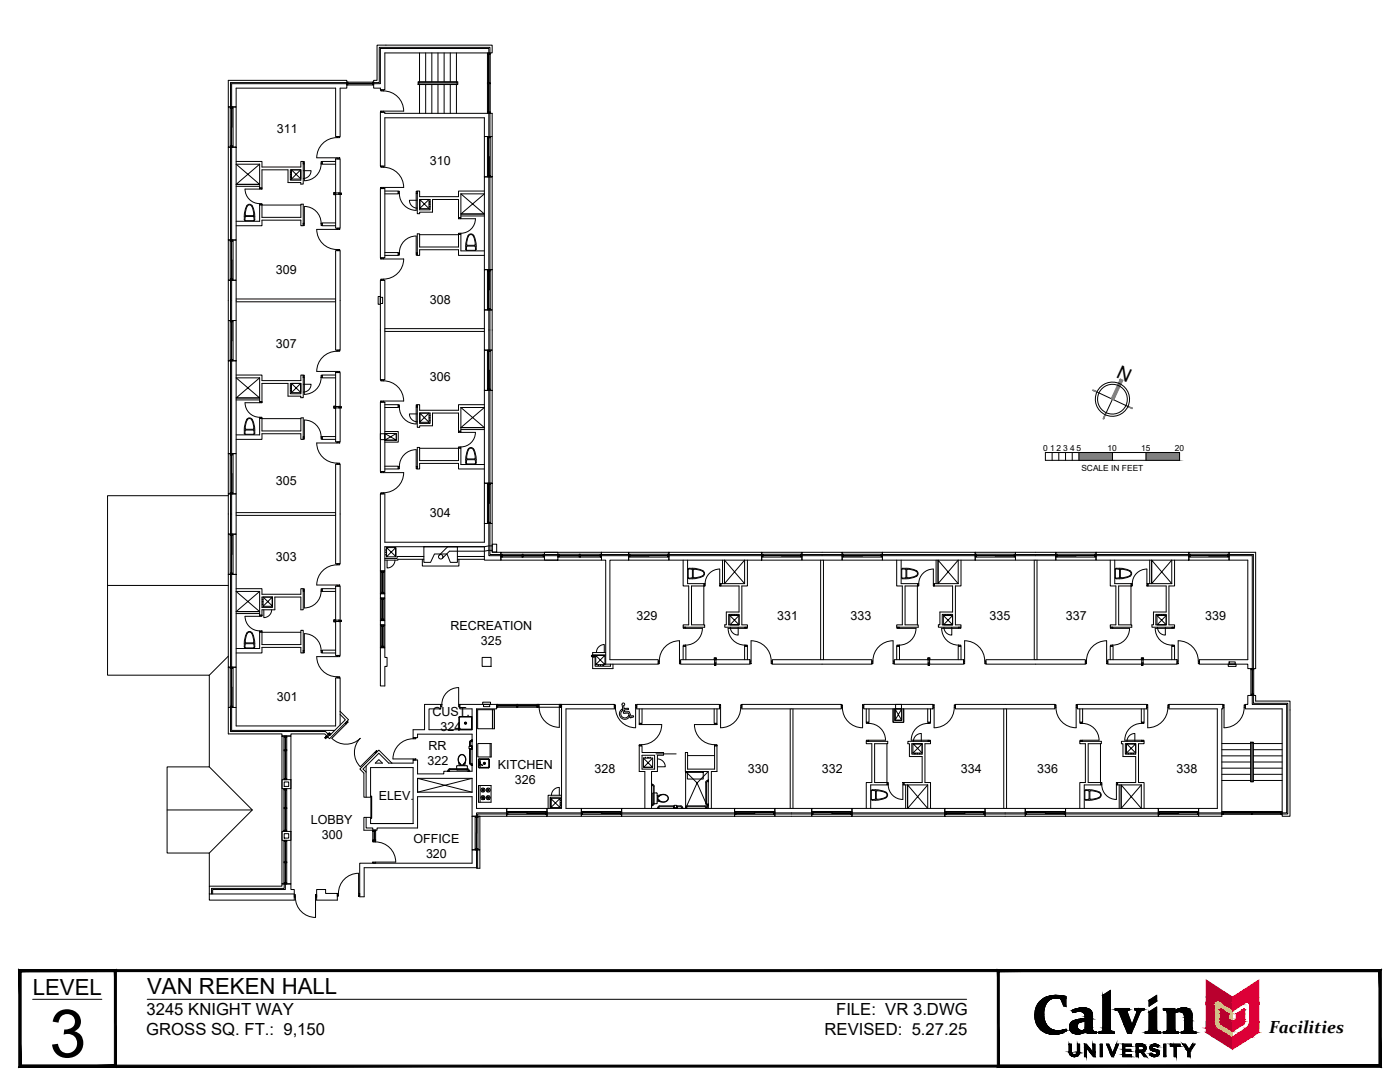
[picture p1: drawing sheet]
<svg xmlns="http://www.w3.org/2000/svg" width="279mm" height="216mm" viewBox="0 0 279 216" stroke-linecap="round" stroke-linejoin="round" font-family="sans-serif">
<defs><g id="words">
<text font-size="13.3" x="9.8" y="210.9">3</text>
<g font-size="4.4">
<text x="6.5" y="198.5">LEVEL</text>
<text x="29.4" y="198.4">VAN REKEN HALL</text>
</g>
<text font-size="3.7" x="222.6" y="75.2" transform="rotate(25 222.6 75.2)">N</text>
<text font-size="3.5" x="253.3" y="206.2">Facilities</text>
<g font-size="3.3">
<text x="29.2" y="202.5">3245 KNIGHT WAY</text>
<text x="166.9" y="202.5">FILE: VR 3.DWG</text>
<text x="29.2" y="206.6">GROSS SQ. FT.: 9,150</text>
<text x="164.6" y="206.6">REVISED: 5.27.25</text>
</g>
<g font-size="2.5">
<text x="55.3" y="26.5">311</text>
<text x="85.8" y="32.9">310</text>
<text x="55.1" y="54.7">309</text>
<text x="85.8" y="60.6">308</text>
<text x="55.1" y="69.4">307</text>
<text x="85.8" y="76">306</text>
<text x="55.1" y="96.7">305</text>
<text x="85.8" y="103.2">304</text>
<text x="55.1" y="112">303</text>
<text x="89.9" y="125.7">RECREATION</text>
<text x="127.1" y="123.7">329</text>
<text x="155.1" y="123.7">331</text>
<text x="169.7" y="123.7">333</text>
<text x="197.5" y="123.7">335</text>
<text x="212.7" y="123.7">337</text>
<text x="240.5" y="123.7">339</text>
<text x="96" y="128.6">325</text>
<text x="55.3" y="139.8">301</text>
<text x="86.3" y="142.8">CUST.</text>
<text x="85.5" y="149.6">RR</text>
<text x="87.9" y="145.8">324</text>
<text x="85.3" y="152.5">322</text>
<text x="99.4" y="153.4">KITCHEN</text>
<text x="118.6" y="154.3">328</text>
<text x="149.2" y="154.3">330</text>
<text x="164" y="154.3">332</text>
<text x="191.8" y="154.3">334</text>
<text x="207" y="154.3">336</text>
<text x="234.8" y="154.3">338</text>
<text x="75.6" y="159.7">ELEV.</text>
<text x="102.8" y="156.4">326</text>
<text x="62.1" y="164.4">LOBBY</text>
<text x="64.2" y="167.4">300</text>
<text x="82.5" y="168.2">OFFICE</text>
<text x="85" y="171.1">320</text>
</g>
<g font-size="1.7">
<text x="208.2" y="90">0</text>
<text x="209.6" y="90">1</text>
<text x="210.9" y="90">2</text>
<text x="212.2" y="90">3</text>
<text x="213.6" y="90">4</text>
<text x="214.9" y="90">5</text>
<text x="215.8" y="93.9">SCALE IN FEET</text>
<text x="221" y="90">10</text>
<text x="227.7" y="90">15</text>
<text x="234.5" y="90">20</text>
</g>
</g></defs>
<!-- layer: 0 -->
<g fill="none" stroke="#000" stroke-width=".2">
<path d="M218.9 78.2l6.2 2.9M222 79.7l-1.4 3.1M208.6 90.3h26.8v1.6h-26.8zM210 90.3v1.6M211.3 90.3v1.6M212.7 90.3v1.6M214 90.3v1.6M215.3 90.3v1.6M222 90.3v1.6M228.7 90.3v1.6"/>
<circle cx="222" cy="79.7" r="3.4"/>
<circle cx="222" cy="79.7" r="2.97"/>
</g>
<g fill="#808080" stroke="#808080" stroke-width=".2">
<path d="M223.6 75.6l-1.8 3.9 .5 .3zM223.6 75.6l.5 .3-1.8 3.9z"/>
<path d="M225.1 81v.2l.9 .2zM225.1 81.2l.9 .2-.1 .2z"/>
<path d="M220.5 82.7l-.3 .9 .4-.8zM220.5 82.7l-.3 .9h-.1z"/>
<path d="M218.1 77.9l.8 .4v-.1zM218.1 77.8l.8 .4-.8-.3z"/>
<path d="M228.7 90.3l6.7 1.6v-1.6zM228.7 90.3l6.7 1.6h-6.7z"/>
<path d="M215.3 90.3l6.7 1.6v-1.6zM215.3 90.3l6.7 1.6h-6.7z"/>
</g>
<!-- layer: A-WALLS-DOORS -->
<g fill="none" stroke="#000" stroke-width=".2">
<path d="M76 17.9h.5v.3h-.5zM76.5 18.2a4 4 0 0 1 4.1 4h-4.1M51.8 37.7h-2.9a2.9 2.9 0 0 0 2.9 2.9M51.8 37.5h.5v.2h-.5zM60.5 32.2h.2v.5h-.2zM64.1 32.2h.2v.5h-.2zM64.1 32.7a3.3 3.3 0 0 1-3.4 3.4v-3.4M67.2 27.5a4 4 0 0 0-4 4h4M67.2 27.2h.6v.3h-.6zM67.2 31.5h.6v.2h-.6zM76 33.2h.5v.2h-.5zM76 37.4h.5v.2h-.5z"/>
<path d="M76 22.2h.5v.2h-.5zM76.5 33.4a4 4 0 0 1 4.1 4h-4.1M79.5 38.2h.2v.4h-.2zM79.7 38.6a3.3 3.3 0 0 0 3.4 3.4v-3.4M83.1 38.2h.2v.4h-.2zM51.8 40.6h.5v.3h-.5zM60.5 44.5h.2v.5h-.2zM64.1 44.5h.2v.5h-.2zM64.1 44.5a3.3 3.3 0 0 0-3.4-3.3v3.3M67.2 49.8h.6v.2h-.6zM67.2 45.8h-4a4 4 0 0 0 4 4M67.2 45.5h.6v.3h-.6z"/>
<path d="M76 55.7h.5v.2h-.5zM76 51.5h.5v.2h-.5zM76.5 51.7h4.1a4 4 0 0 1-4.1 4M79.5 50.5h.2v.4h-.2zM79.7 50.4a3.3 3.3 0 0 1 3.4-3.3v3.4M83.1 50.5h.2v.4h-.2zM91.5 46.5h.5v.3h-.5zM91.5 43.4h.5v.2h-.5zM92 43.6h2.9a2.9 2.9 0 0 1-2.9 2.9M60.5 74.9h.2v.4h-.2zM64.1 74.9h.2v.4h-.2zM64.1 75.3a3.3 3.3 0 0 1-3.4 3.4v-3.4"/>
<path d="M67.2 70.1a4 4 0 0 0-4 4h4M67.2 69.9h.6v.2h-.6zM67.2 74.1h.6v.2h-.6zM76 75.8h.5v.2h-.5zM76.5 76a4 4 0 0 1 4.1 4h-4.1M51.8 83.3h.5v.2h-.5zM51.8 80.1h.5v.3h-.5zM51.8 80.4h-2.9a2.9 2.9 0 0 0 2.9 2.9M60.5 87.2h.2v.4h-.2zM64.1 87.2h.2v.4h-.2zM64.1 87.2a3.3 3.3 0 0 0-3.4-3.4v3.4M67.2 92.4h.6v.2h-.6z"/>
<path d="M67.2 88.4h-4a4 4 0 0 0 4 4M67.2 88.2h.6v.2h-.6zM76 98.3h.5v.2h-.5zM76 94.1h.5v.2h-.5zM76 80h.5v.2h-.5zM76.5 94.3h4.1a4 4 0 0 1-4.1 4M79.5 93.1h.2v.5h-.2zM79.5 80.8h.2v.4h-.2zM79.7 81.2a3.3 3.3 0 0 0 3.4 3.4M83.1 89.7a3.3 3.3 0 0 0-3.4 3.4M83.1 93.1h.2v.5h-.2zM83.1 80.8h.2v.4h-.2z"/>
<path d="M83.1 81.2v3.4M83.1 89.7v3.4M91.5 89.2h.5v.2h-.5zM91.5 86.1h.5v.2h-.5zM92 86.3h2.9a2.9 2.9 0 0 1-2.9 2.9M60.5 117.5h.2v.5h-.2zM64.1 117.5h.2v.5h-.2zM64.1 118a3.3 3.3 0 0 1-3.4 3.3v-3.3M67.2 112.7a4 4 0 0 0-4 4h4M67.2 112.5h.6v.2h-.6zM67.2 116.7h.6v.3h-.6zM140.5 116.5h.2v.4h-.2z"/>
<path d="M140.7 116.5a2.9 2.9 0 0 1 2.9-3v3M143.6 116.5h.3v.4h-.3zM183.1 116.5h.3v.4h-.3zM183.4 116.5a2.9 2.9 0 0 1 2.9-3v3M186.3 116.5h.2v.4h-.2zM225.8 116.5h.2v.4h-.2zM228.9 113.5a2.9 2.9 0 0 0-2.9 3M228.9 116.5h.2v.4h-.2zM228.9 113.6v2.9M51.8 122.8h.5v.2h-.5zM51.8 125.9h.5v.2h-.5zM51.8 123h-2.9a2.9 2.9 0 0 0 2.9 2.9"/>
<path d="M60.5 129.8h.2v.5h-.2zM64.1 129.8h.2v.5h-.2zM64.1 129.8a3.3 3.3 0 0 0-3.4-3.4v3.4M67.2 135h.6v.3h-.6zM67.2 131h-4a4 4 0 0 0 4 4M67.2 130.8h.6v.2h-.6zM131.4 131.9h.2v.5h-.2zM131.6 131.9a4 4 0 0 1 4-4v4M135.6 131.9h.2v.5h-.2zM136.4 125.2h.4v.2h-.4zM136.4 128.7h.4v.2h-.4zM136.8 125.4h3.4a3.3 3.3 0 0 1-3.4 3.3"/>
<path d="M148.7 125.4h-3.4a3.3 3.3 0 0 0 3.4 3.3M148.7 125.2h.4v.2h-.4zM148.7 128.7h.4v.2h-.4zM149.7 131.9h.2v.5h-.2zM153.9 131.9a4 4 0 0 0-4-4v4M153.9 131.9h.2v.5h-.2zM174 131.9h.2v.5h-.2zM174.2 131.9a4 4 0 0 1 4-4v4M178.2 131.9h.3v.5h-.3zM179 125.2h.5v.2h-.5zM179 128.7h.5v.2h-.5zM179.5 125.4h3.3a3.3 3.3 0 0 1-3.3 3.3"/>
<path d="M191.3 125.4h-3.4a3.3 3.3 0 0 0 3.4 3.3M191.3 125.2h.5v.2h-.5zM191.3 128.7h.5v.2h-.5zM192.3 131.9h.2v.5h-.2zM196.5 131.9a4 4 0 0 0-4-4v4M196.5 131.9h.3v.5h-.3zM216.6 131.9h.2v.5h-.2zM220.8 127.9a4 4 0 0 0-4 4M220.9 131.9h.2v.5h-.2zM220.9 127.9v4M221.6 125.2h.5v.2h-.5zM221.6 128.7h.5v.2h-.5z"/>
<path d="M222.1 125.4h3.3a3.3 3.3 0 0 1-3.3 3.3M233.9 125.4h-3.4a3.3 3.3 0 0 0 3.4 3.3M233.9 125.2h.5v.2h-.5zM233.9 128.7h.5v.2h-.5zM234.9 131.9h.2v.5h-.2zM239.1 131.9a4 4 0 0 0-4-4v4M239.2 131.9h.2v.5h-.2zM69.1 144.5l-2.9 2.8a4 4 0 0 0 5.7 0 4 4 0 0 0 0 5.7M69.3 143.9l.2 .2-.4 .4-.2-.2zM74.8 150.2l.3-.4 .2 .1-.4 .4zM74.8 150.2l-2.9 2.8M82.4 147.4a4 4 0 0 0-4 4h4"/>
<path d="M82.4 147.2h.6v.2h-.6zM82.4 151.4h.6v.3h-.6zM88 140.6h.2v.4h-.2zM88.2 140.6a3.3 3.3 0 0 1 3.3-3.4v3.4M91.5 140.6h.3v.4h-.3zM107.4 140.6h.2v.5h-.2zM107.6 141.1a4 4 0 0 0 4 4v-4M111.6 140.6h.2v.5h-.2zM122.6 140.6h.2v.6h-.2zM122.8 141.2a4 4 0 0 0 4 4l.1-4M126.9 140.6h.2v.6h-.2zM127.6 148.6h.4v.2h-.4z"/>
<path d="M127.6 144.3h.4v.3h-.4zM128 144.6h4.1a4 4 0 0 1-4.1 4M130.9 150.4h4M142.6 144.6h-4a4 4 0 0 0 4 4M142.6 148.6h.5v.2h-.5zM142.6 144.3h.5v.3h-.5zM143.6 140.6h.2v.6h-.2zM147.8 141.2a4 4 0 0 1-4 4v-4M147.8 140.6h.3v.6h-.3zM167.9 140.6h.2v.6h-.2zM168.1 141.2a4 4 0 0 0 4 4v-4M172.1 140.6h.3v.6h-.3z"/>
<path d="M172.9 147.7h.5v.2h-.5zM172.9 144.1h.5v.2h-.5zM173.4 144.3a3.3 3.3 0 0 1 3.3 3.4h-3.3M177.1 156.1h.2v.5h-.2zM177.3 156.6a2.9 2.9 0 0 0 2.9 2.9v-2.9M180.2 156.1h.2v.5h-.2zM185.2 144.3a3.3 3.3 0 0 0-3.3 3.4h3.3M185.2 147.7h.5v.2h-.5zM185.2 144.1h.5v.2h-.5zM186.2 140.6h.2v.6h-.2zM186.4 141.2v4M190.4 141.2a4 4 0 0 1-4 4"/>
<path d="M190.4 140.6h.3v.6h-.3zM210.5 140.6h.3v.6h-.3zM210.7 141.2a4 4 0 0 0 4.1 4M214.8 140.6h.2v.6h-.2zM214.8 141.2v4M215.5 147.7h.5v.2h-.5zM215.5 144.1h.5v.2h-.5zM216 144.3a3.3 3.3 0 0 1 3.3 3.4h-3.3M219.7 156.1h.2v.5h-.2zM219.9 156.6a2.9 2.9 0 0 0 2.9 2.9M222.8 156.1h.2v.5h-.2zM222.8 156.6v2.9"/>
<path d="M227.8 144.3a3.3 3.3 0 0 0-3.3 3.4h3.3M227.8 147.7h.5v.2h-.5zM227.8 144.1h.5v.2h-.5zM228.8 140.6h.3v.6h-.3zM233.1 140.6h.2v.6h-.2zM233.1 141.2a4 4 0 0 1-4.1 4l.1-4M244.1 140.6h.2v.6h-.2zM248.3 141.2a4 4 0 0 1-4 4v-4M248.3 140.6h.2v.6h-.2zM58.7 178.5h.2v.5h-.2zM58.9 179a4 4 0 0 0 4.1 4.1v-4.1M63 178.5h.2v.5h-.2z"/>
<path d="M67.3 178.3h.2v.5h-.2zM67.5 178.3a4 4 0 0 1 4.1-4v4M71.6 178.3h.2v.5h-.2zM74.4 167.8h.6v.2h-.6zM74.4 172h.6v.2h-.6zM75 168a4 4 0 0 1 4 4h-4"/>
</g>
<!-- layer: A-WALLS -->
<g fill="none" stroke="#000" stroke-width=".2">
<path d="M45.6 16h23.6v1.6h-1.3v9.6h-.9v-9.6h-19.9v3.7h-1.5zM69.2 16.7h-23v4.6M69.2 16.5h-23.2v4.8M75.2 9h23v1.6h-21.4v7.3h-.9v-.3h-1.3v-1.6h.6zM97.6 10.6v-.9h-21.7v7h-1.3M97.8 10.6v-1.1h-22.1v7h-1.1M45.6 21.3h1.5v8.1h-1.5zM45.6 29.4h1.5v18.5h-1.5zM46 29.4v18.5M46.2 29.4v18.5M47.1 32.2h5.2v1.1h7.7v-1.1h.5v4.5h-.5v-.3h-2.5v-2.5h-5.2v3.6h-.5v-4.7M47.1 32.8h4.7l-4.7 4h4.7z"/>
<path d="M47.1 37.2h4.7M47.1 36.8h4.7M57.9 33.9h2.1v2.1h-2.1zM60.5 34.1h1.6a1.57 1.57 0 0 1-1.6 1.5M67 32.2h-2.7v.6h2.7M67 31.7h.9v13.8h-.9zM75.9 22.4h.9v.2h21.4v4.6h-1.5v-3.7h-19.9v9.7h-.9zM75.9 37.6h.9v13.9h-.9zM76.8 38.1h2.7v.6h-2.7M83.3 40h-1.6a1.55 1.55 0 0 0 1.6 1.5M83.7 39.8h2.1v2.1h-2.1zM92 38.7l4.7 4h-4.7l4.7-4z"/>
<path d="M96.7 38.1h-5.2v1.1h-7.8v-1.1h-.4v4.5h.4v-.3h2.6v-2.5h5.2v3.6h.5v-4.7M96.7 27.2h1.5v8.1h-1.5zM96.7 35.3h1.5v18.5h-1.5zM97.6 22.6v4.6M97.6 35.3v18.5M97.8 22.6v4.6M97.8 35.3v18.5M45.6 55.9h1.5v8.1h-1.5zM45.6 47.9h1.5v8h-1.5zM46 55.9v8.1M46.2 55.9v8.1M47.1 44.2h4.7v-3.3h.5v2.5h7.7v-2.7h.5v4.3h-.5v-1.1h-7.7v1.1h-5.2"/>
<path d="M47.1 59.7h19.9M52.3 40.9h7.7M67 50h.9v19.9h-.9zM67 44.5h-2.7v.5h2.7M75.9 55.9h.9v19.9h-.9zM76.8 50.4h2.7v.6h-2.7M83.7 46.8h7.8M92 43.1h4.7M92 42.7h4.7M96.7 53.8h1.5v8h-1.5zM96.7 50.1h-4.7v-3.3h-.5v2.5h-7.8v-2.6h-.4v4.3h.4v-1.2h7.8v1.2h5.2M45.6 64h1.5v8h-1.5z"/>
<path d="M45.6 72h1.5v18.5h-1.5zM46 72v18.5M46.2 72v18.5M47.1 74.8h5.2v1.1h7.7v-1.1h.5v4.6h-.5v-.4h-2.5v-2.5h-5.2v3.6h-.5v-4.7M47.1 75.4h4.7l-4.7 4h4.7zM47.1 60.2h19.9M47.1 79.8h4.7M47.1 79.4h4.7M57.9 76.5h2.1v2.1h-2.1zM60.5 76.7h1.6a1.55 1.55 0 0 1-1.6 1.5M67 74.8h-2.7v.6h2.7M67 74.3h.9v13.9h-.9z"/>
<path d="M76.8 65.6h19.9M76.8 66.1h19.9M96.7 61.8h1.5v8.1h-1.5zM96.7 69.9h1.5v8h-1.5zM96.7 77.9h1.5v18.5h-1.5zM97.6 61.8v8.1M97.6 77.9v18.5M97.8 61.8v8.1M97.8 77.9v18.5M45.6 90.5h1.5v8h-1.5zM45.6 98.5h1.5v8.1h-1.5zM45.6 98.9h-24.1v35.8h20.3v18.3h-8.5v17.2h8.5v6.6"/>
<path d="M46 98.5v8.1M46.2 98.5v8.1M47.1 86.8h4.7v-3.3h.5v2.5h7.7v-2.6h.5v4.3h-.5v-1.1h-7.7v1.1h-5.2M52.3 83.5h7.7M67 87.1h-2.7v.6h2.7M67 92.6h.9v19.9h-.9zM75.9 80.2h.9v13.9h-.9zM75.9 98.5h.9v9.7h19.9v-3.7h1.5v5.7h1.8v1.6h-3.3v-2.7h-19.9v4.8h-.9zM76.8 80.8h2.7v.5h-2.7M76.8 93h2.7v.6h-2.7M76.8 86.1h2.7v2.1h-2.7M76.8 86.5h2.3v1.3h-2.3"/>
<path d="M83.3 82.6h-1.6a1.57 1.57 0 0 0 1.6 1.6M83.7 82.4h2.1v2.1h-2.1zM83.7 89.5h7.8M92 81.3l4.7 4h-4.7l4.7-4zM92 85.7h4.7M92 85.3h4.7M96.7 96.4h1.5v8.1h-1.5zM96.7 92.7h-4.7v-3.3h-.5v2.5h-7.8v-2.6h-.4v4.3h.4v-1.1h7.8v1.1h5.2M96.7 80.8h-5.2v1.1h-7.8v-1.1h-.4v4.5h.4v-.3h2.6v-2.6h5.2v3.7h.5v-4.8M21.5 116.8h24.1M45.6 106.6h1.5v8h-1.5zM45.6 114.6h1.5v18.5h-1.5z"/>
<path d="M46 114.6v18.5M46.2 114.6v18.5M47.1 118h4.7l-4.7 4h4.7zM47.1 117.5h5.2v1.1h7.7v-1.1h.5v4.2h-.5v-2.6h-5.1v2.6h-2.6v1.1h-.5v-4.8M47.1 102.3h19.9M47.1 102.8h19.9M52.3 119.1h2.1v2.1h-2.1zM67 117.5h-2.7v.5h2.7M67 117h.9v13.8h-.9zM75.9 119.4h.9v4.4h-.9zM75.9 118.5h.9v.9h-.9zM75.9 113.9h.9v4.6h-.9z"/>
<path d="M77.2 111.8v1.5a1.55 1.55 0 0 0 1.6-1.5M84.3 111.6v1.3h7.3v-1.3M84.6 109.1h6.7v3.1h-1.4l-.7-1.7h-2.5l-.8 1.7h-1.3zM84.6 111h-5.3v.4h-2.5M84.6 111.6h-5.2v.2h-2.6M91.3 111.6h5.4M91.3 111h5.4M97.6 104.5v6.4h2.4M97.8 104.5v6.1h2.2M100 110.2h20v1.6h-20zM108.7 110.2h2.6v1.6h-2.6zM108.7 110.9h2.6"/>
<path d="M108.7 110.6h2.6M120 110.2h5.5v1.6h-3.8v19.8h9.7v.9h-10.5v-20.7h-.9zM120 110.9h5.5M120 110.6h5.5M125.5 110.2h8v1.6h-8zM133.5 110.2h18.5v1.6h-18.5zM133.5 110.9h18.5M133.5 110.6h18.5M136.3 111.8v5.1h1.1v7.8h-1.1v.5h4.3v-.5h-2.6v-7.8h2.5v-.4h-3.3v-4.7M140.5 116.9v7.8M144.2 111.8v4.7M144.6 111.8v4.7l4-4.7v4.7z"/>
<path d="M144.6 111.8v4.7M149.2 111.8v5.1h-1.1v7.8h1.1v.5h-4.6v-.5h.3v-2.6h2.6v-5.2h-3.6v-.4h4.7M152 110.2h8v1.6h-8zM160 110.2h8.1v1.6h-8.1zM160 110.9h8.1M160 110.6h8.1M163.8 111.8v19.8M164.3 111.8v19.8M168.1 110.2h8v1.6h-8zM176.1 110.2h18.5v1.6h-18.5zM176.1 110.9h18.5M176.1 110.6h18.5"/>
<path d="M179 111.8v5.1h1.1v7.8h-1.1v.5h4.3v-.5h-2.7v-7.8h2.5v-.4h-3.3v-4.7M183.1 116.9v7.8M186.8 111.8v4.7M187.2 111.8v4.7l4-4.7v4.7zM187.2 111.8v4.7M191.8 111.8v5.1h-1.1v7.8h1.1v.5h-4.5v-.5h.3v-2.6h2.5v-5.2h-3.6v-.4h4.7M194.6 110.2h8.1v1.6h-8.1zM202.7 110.2h8v1.6h-8zM202.7 110.9h8M202.7 110.6h8M206.4 111.8v19.8M207 111.8v19.8"/>
<path d="M210.7 110.2h8v1.6h-8zM218.7 110.2h18.6v1.6h-18.6zM218.7 110.9h18.6M218.7 110.6h18.6M221.6 111.8v5.1h1.1v7.8h-1.1v.5h4.3v-.5h-2.6v-7.8h2.5v-.4h-3.3v-4.7M225.7 116.9v7.8M229.4 111.8v4.7M229.8 111.8v4.7l4-4.7v4.7zM229.8 111.8v4.7M234.4 111.8v5.1h-1.1v7.8h1.1v.5h-4.5v-.5h.3v-2.6h2.5v-5.2h-3.6v-.4h4.7M237.3 110.2h8v1.6h-8zM245.3 110.2h5.3v23.2h-1.6v-.9h-9.6v-.9h9.6v-19.8h-3.7z"/>
<path d="M245.3 110.9h4.6v22.5M245.3 110.6h4.8v22.8M45.6 133.1h1.5v8.1h-1.5zM45.6 130.9l-3.8 3.8M47.1 129.4h4.7v-3.3h.5v2.5h7.7v-2.8h.5v4.5h-.5v-1.1h-7.7v1.1h-5.2M47.1 122.4h4.7M47.1 122h4.7M52.3 126.2h7.7M52.7 121.7v1.5a1.59 1.59 0 0 0 1.5-1.5M67 129.7h-2.7v.6h2.7M75.9 123.8h.9v.9h-.9zM75.9 129.2h.9v2h.4v1.8h-.4v3.9h-.9z"/>
<path d="M75.9 124.7h.9v4.5h-.9zM96.2 131.2h1.8v1.8h-1.8zM119 130.2a1.59 1.59 0 0 1 1.6-1.6v1.6M120.9 130.7h-2.1v2.2h3v-.4M120.9 130.2h-2.6v3.2h4v-.9M135.8 131.6h13.9v.9h-13.9zM136.3 131.6v-2.7h.6v2.7M145.4 122.6h2.1v2.1h-2.1zM145.8 125.2a1.57 1.57 0 0 0 1.5 1.5v-1.5M148.6 131.6v-2.7h.6v2.7M154.1 131.6h19.9v.9h-19.9zM178.5 131.6h13.8v.9h-13.8z"/>
<path d="M179 131.6v-2.7h.5v2.7M188 122.6h2.1v2.1h-2.1zM188.4 125.2a1.55 1.55 0 0 0 1.5 1.5v-1.5M191.2 131.6v-2.7h.6v2.7M196.8 131.6h19.8v.9h-19.8zM221.1 131.6h13.8v.9h-13.8zM221.6 131.6v-2.7h.5v2.7M230.7 122.6h2v2.1h-2zM231 125.2a1.55 1.55 0 0 0 1.6 1.5v-1.5M233.8 131.6v-2.7h.6v2.7M249 138.8h1.6v1.1h6.9v23h-1.6v-21.5h-7.4v-.8h.5zM249.9 138.8v1.8h6.9v21.6h-.9"/>
<path d="M250.1 138.8v1.5h6.9v22.1h-1.1M41.8 153l8.6 8.6-8.6 8.6M45.6 141.2h1.5v3.7h19.9v-9.6h.9v6.6l1.7 1.7-3.8 3.8-1-1h-6.7v.5h-1.8v-.5h-10.7zM46 141.2v4.8h19l.8 .8 3.1-3.2-1-1M46.2 141.2v4.5h20.6M56.3 155.6h1.8v1.8h-1.8zM56.3 146.9h1.8v29.5h-1.8zM56.7 156h.9v.9h-.9zM67.9 141.9v2.8M73.1 152.8v6.3M74 158.9h.2v4.4h-.2zM74.9 152.3l.7-.7 .7 .7z"/>
<path d="M78.2 152.3l-2.6-2.6-3.8 3.8 .8 .8v4.8h1.4v-5.9h8.4v11.1h-8.4v-1.2h-1.4v2.6h2.6v-.5h8.1v-6.2h10.9v3.9h6.9v-1.6h-6v-19.9h4v-.8h-7.3v.8h2.4v4.2h-8.6v-4.2h2.4v-.8h-3.3v5h-2.3v1.6h.9v-.7h10.9v7.4h-5.6v.5h-5.3v-2.7h-.9v.6h-4.8l-2-2-3.1 3.2 .6 .6M83.3 155.3h10.9v2.8h-10.9zM110 158.7a1.59 1.59 0 0 1 1.6-1.6v1.6M112.1 140.6h10.5v.8h-9.6v19.9h3v1.6h-6.8v-1.6h2.9zM112.1 158.7h-2.7v2.6M112.1 159.1h-2.3v2.2M127.1 140.6h16.5v.8h-16.5zM127.6 141.4v2.9h.5v-2.9M128.1 150.7h2.5v2.8h-2.5zM131.2 151.4a1.57 1.57 0 0 1 1.6 1.6h-1.6M137.2 150.8h5.4M141.4 153.9l-2.3 2.3-2.3 5.1v-7.4l2.3 2.3 2.3 5.1v-7.4h-4.6v-3.7h.4v3.3h5.4v-4.7h.5v5.1h-1.1v7.4"/>
<path d="M142.5 141.4v2.9h.6v-2.9M148.1 140.6h19.8v.8h-19.8zM157.7 141.4v19.9M158.3 141.4v19.9M172.4 140.6h13.8v.8h-13.8zM172.9 141.4v2.7h.5v-2.7M177 148.4v7.7M178.2 141.4v2.7h2.2v-2.7M178.6 141.4v2.3h1.4v-2.3M180.7 156.6v4.7M181.1 156.6l4 4.7v-4.7l-4 4.7zM181.1 156.6v4.7"/>
<path d="M182 148.4h2v2.1h-2zM182.3 147.9a1.55 1.55 0 0 1 1.6-1.5v1.5M185.1 156.6h-4.7v-.5h3.6v-5.1h-2.5v-2.6h-.3v-.5h4.5v.5h-1.1v7.7h1.1v5.2M185.1 141.4v2.7h.6v-2.7M190.7 140.6h19.8v.8h-19.8zM200.3 141.4v19.9M200.9 141.4v19.9M215 140.6h13.8v.8h-13.8zM215.5 141.4v2.7h.6v-2.7M219.6 148.4v7.7M223.4 156.6v4.7M223.8 156.6l4 4.7v-4.7l-4 4.7z"/>
<path d="M223.8 156.6v4.7M224.6 148.4h2.1v2.1h-2.1zM224.9 147.9a1.57 1.57 0 0 1 1.6-1.5v1.5M227.8 156.6h-4.8v-.5h3.7v-5.1h-2.6v-2.6h-.3v-.5h4.5v.5h-1.1v7.7h1.1v5.2M227.8 141.4v2.7h.5v-2.7M233.3 140.6h10.8v.8h-.3v21.5h-4.6v-1.6h3.7v-19.9h-9.6zM33.3 161.6h17.1M41.8 176.8h14.5v-.4h1.8v1.1h.6v2.1h-16.9zM41.8 178.4h16.9M56.3 165.9h1.8v1.8h-1.8zM56.7 176.4v.9h-14.5v1.1M56.7 166.3h.9v.9h-.9z"/>
<path d="M56.9 176.4v1.1h-14.5v.9M63.2 177.5h1.8v.8h2.3v1.3h-4.1zM71.8 172.2h22.4v-2.6h1.6v3.6h-.7v-.1h-22.4v5.8h-.9zM73.1 163.1v2.1h1.3v.5M94.2 162.9h1.6v6.7h-1.6zM95.1 169.6v3.5M95.3 169.6v3.6M101.1 161.3h8.1v1.6h-8.1zM101.1 162.4h-5.8v.5M101.1 162.2h-6v.7M109.2 162.2h6.8M109.2 162.4h6.8"/>
<path d="M116 161.3h8.1v1.6h-8.1zM124.1 161.3h22.5v1.6h-22.5zM124.1 162.2h22.5M124.1 162.4h22.5M128.7 161.3v-7.4h-1.1v-5.1h.5v1.4h4.3v.5h-1.2v3.2h-1.2v7.4M146.6 161.3h8v1.6h-8zM154.6 161.3h7.4v1.6h-7.4zM154.6 162.2h7.4M154.6 162.4h7.4M162 161.3h8v1.6h-8zM170 161.3h18.6v1.6h-18.6zM170 162.2h18.6"/>
<path d="M170 162.4h18.6M172.9 161.3v-5.2h1.1v-7.7h-1.1v-.5h4.3v.5h-2.6v7.7h2.5v.5h-3.3v4.7M188.6 161.3h8v1.6h-8zM196.6 161.3h8v1.6h-8zM196.6 162.2h8M196.6 162.4h8M204.6 161.3h8.1v1.6h-8.1zM212.7 161.3h18.5v1.6h-18.5zM212.7 162.2h18.5M212.7 162.4h18.5M215.5 161.3v-5.2h1.1v-7.7h-1.1v-.5h4.3v.5h-2.6v7.7h2.5v.5h-3.3v4.7M231.2 161.3h8v1.6h-8z"/>
<path d="M239.2 162.2h4.6M239.2 162.4h4.6"/>
</g>
<!-- layer: A-WALLS-WINDOWS -->
<g fill="none" stroke="#000" stroke-width=".2">
<path d="M69.2 16.4h5.1v.6h-5.1zM69.2 16.4h.2v.6h-.2zM69.4 16.6h4.9v.1h-4.9zM74.3 16.4h.3v.6h-.3zM97.3 10.6h.5v.2h-.5zM97.3 10.8h.5v11.6h-.5zM97.3 16.5h.5v.2h-.5zM97.5 16.7h.1v5.7h-.1zM97.5 10.8h.1v5.7h-.1zM46 29.1h.5v.3h-.5zM46 21.3h.5v.3h-.5zM46 21.6h.5v7.5h-.5z"/>
<path d="M46.2 25.3v3.8zM46.2 21.6l.1 3.8zM97.3 35.1h.5v.2h-.5zM97.3 27.2h.5v.3h-.5zM97.3 27.5h.5v7.6h-.5zM97.3 22.4h.5v.2h-.5zM97.5 27.5l.1 3.8zM97.6 31.2v3.9zM46 47.9h.5v.2h-.5zM46 55.7h.5v.2h-.5zM46 48.1h.5v7.6h-.5zM46.2 48.1v3.9z"/>
<path d="M46.2 51.8l.1 3.9zM97.3 53.8h.5v.2h-.5zM97.3 54h.5v7.6h-.5zM97.5 57.8l.1 3.8zM97.6 54v3.9zM46 71.8h.5v.2h-.5zM46 64h.5v.2h-.5zM46 64.2h.5v7.6h-.5zM46.2 67.9v3.9zM46.2 64.2l.1 3.8zM97.3 61.6h.5v.2h-.5zM97.3 77.7h.5v.2h-.5z"/>
<path d="M97.3 69.9h.5v.2h-.5zM97.3 70.1h.5v7.6h-.5zM97.5 70.1l.1 3.8zM97.6 73.8v3.9zM46 90.5h.5v.2h-.5zM46 98.3h.5v.2h-.5zM46 90.7h.5v7.6h-.5zM46.2 90.7v3.9zM46.2 94.5l.1 3.8zM97.3 96.4h.5v.2h-.5zM97.3 96.6h.5v7.6h-.5zM97.6 96.6v3.9z"/>
<path d="M46 114.4h.5v.2h-.5zM46 106.6h.5v.2h-.5zM46 106.8h.5v7.6h-.5zM46.2 110.5v3.9zM46.2 106.8l.1 3.8zM76.1 119.6h.5v4h-.5zM76.1 119.4h.5v.2h-.5zM76.1 118.2h.5v.2h-.5zM76.1 114.2h.5v4h-.5zM76.1 114h.5v.2h-.5zM76.3 119.6h.1v4h-.1zM76.3 114.2h.1v4h-.1z"/>
<path d="M97.3 104.2h.5v.3h-.5zM97.5 100.4l.1 3.8zM100 110.6h.2v.6h-.2zM100.2 110.6h8.2v.6h-8.2zM100.2 110.8h4v.1h-4zM104.2 110.6h.2v.6h-.2zM104.4 110.8h4v.1h-4zM108.4 110.6h.3v.6h-.3zM111.3 110.6h.3v.6h-.3zM111.6 110.8h4v.1h-4zM111.6 110.6h8.2v.6h-8.2zM115.6 110.6h.2v.6h-.2z"/>
<path d="M115.8 110.8h4v.1h-4zM119.8 110.6h.2v.6h-.2zM125.5 110.6h.2v.6h-.2zM125.7 110.6h7.6v.6h-7.6zM125.7 110.9h3.8zM129.4 110.8l3.9 .1zM133.3 110.6h.2v.6h-.2zM152 110.6h.2v.6h-.2zM152.2 110.6h7.6v.6h-7.6zM152.2 110.8l3.9 .1zM156 110.9h3.8zM159.8 110.6h.2v.6h-.2z"/>
<path d="M168.1 110.6h.2v.6h-.2zM168.3 110.6h7.6v.6h-7.6zM168.3 110.9h3.8zM172 110.8l3.9 .1zM175.9 110.6h.2v.6h-.2zM194.6 110.6h.2v.6h-.2zM194.8 110.6h7.6v.6h-7.6zM194.8 110.8l3.9 .1zM198.6 110.9h3.8zM202.4 110.6h.3v.6h-.3zM210.7 110.6h.2v.6h-.2zM210.9 110.6h7.6v.6h-7.6z"/>
<path d="M210.9 110.9h3.9zM214.7 110.8l3.8 .1zM218.5 110.6h.2v.6h-.2zM237.3 110.6h.2v.6h-.2zM237.5 110.6h7.6v.6h-7.6zM237.5 110.8l3.8 .1zM241.2 110.9h3.9zM245.1 110.6h.2v.6h-.2zM46 133.1h.5v.3h-.5zM46 133.4h.5v7.5h-.5zM46.2 133.4v3.8zM46.2 137.1l.1 3.8z"/>
<path d="M76.1 123.6h.5v.2h-.5zM76.1 125h.5v4h-.5zM76.1 129h.5v.2h-.5zM76.1 124.7h.5v.3h-.5zM76.3 125h.1v4h-.1zM249.6 138.5h.6v.3h-.6zM249.6 133.4h.6v5.1h-.6zM249.6 133.4h.6v.2h-.6zM249.9 133.6h.1v4.9h-.1zM46 140.9h.5v.3h-.5zM56.7 146.9h.5v.2h-.5zM56.7 157.6h.5v8.1h-.5z"/>
<path d="M56.7 149.6h.5v.2h-.5zM56.7 157.4h.5v.2h-.5zM56.7 147.1h.5v8.3h-.5zM56.7 155.4h.5v.2h-.5zM56.9 147.1h.1v2.5h-.1zM56.9 149.8h.1v5.6h-.1zM56.9 157.6h.1v3.5h-.1zM99.1 140.6h13v.5h-13zM99.1 140.6h.2v.5h-.2zM99.3 140.8h3.8v.1h-3.8zM103.1 140.6h.3v.5h-.3zM103.4 140.8h3.8v.1h-3.8z"/>
<path d="M107.2 140.6h.2v.5h-.2zM111.8 140.6h.3v.5h-.3zM56.7 176.1h.5v.3h-.5zM56.7 167.7h.5v.2h-.5zM56.7 165.7h.5v.2h-.5zM56.7 161.1h.5v.2h-.5zM56.7 167.9h.5v8.2h-.5zM56.7 171.9h.5v.3h-.5zM56.9 172.2h.1v3.9h-.1zM56.9 167.9h.1v4h-.1zM56.9 161.3h.1v4.4h-.1zM74.4 165.7h.6v2.1h-.6v-2.1h.6v.2h-.6z"/>
<path d="M74.4 167.6h.6v.2h-.6zM74.6 165.9h.1v1.7h-.1zM94.8 162.9h.6v.2h-.6zM94.8 163.1h.6v6.5h-.6zM94.8 169.3h.6v.3h-.6zM95 166.2l.1 3.1zM95.1 163.1l.1 3.2zM101.1 161.9h7.8v.6h-7.8zM101.1 161.9h.3v.6h-.3zM101.4 162.1l3.8 .1zM105.1 162.2l3.8 .1zM108.9 161.9h.3v.6h-.3z"/>
<path d="M116 161.9h.2v.6h-.2zM116.2 161.9h7.6v.6h-7.6zM116.2 162.1l3.9 .1zM120 162.2l3.8 .1zM123.8 161.9h.3v.6h-.3zM146.6 161.9h.2v.6h-.2zM146.8 161.9h7.6v.6h-7.6zM146.8 162.2l3.9 .1zM150.6 162.1l3.8 .1zM154.4 161.9h.2v.6h-.2zM162 161.9h.2v.6h-.2zM162.2 161.9h7.6v.6h-7.6z"/>
<path d="M162.2 162.1l3.9 .1zM166 162.2l3.8 .1zM169.8 161.9h.2v.6h-.2zM188.6 161.9h.2v.6h-.2zM188.8 161.9h7.6v.6h-7.6zM188.8 162.2l3.8 .1zM192.5 162.1l3.9 .1zM196.4 161.9h.2v.6h-.2zM204.6 161.9h.2v.6h-.2zM204.8 161.9h7.6v.6h-7.6zM204.8 162.1l3.9 .1zM208.6 162.2l3.8 .1z"/>
<path d="M212.4 161.9h.3v.6h-.3zM231.2 161.9h.2v.6h-.2zM231.4 161.9h7.6v.6h-7.6zM231.4 162.2l3.8 .1zM235.1 162.1l3.9 .1zM239 161.9h.2v.6h-.2zM243.8 161.9h.3v.6h-.3zM244.1 161.9h11.6v.6h-11.6zM244.1 162.1h5.7v.2h-5.7zM249.8 161.9h.2v.6h-.2zM250 162.1h5.7v.2h-5.7zM255.7 161.9h.2v.6h-.2z"/>
</g>
<!-- layer: LEVEL_1 -->
<g fill="none" stroke="#000" stroke-width=".2">
<path d="M48.9 43.3v.6l.1 .1M49 44h-.2a3.8 3.8 0 0 1 .7-3.2 .75 .75 0 0 1 1 .7l.3 1.7v.6l-.2 .2M49 44h1.6M49 43.2l-.1 .1M49 43.2h1.6M49.3 41.2l.3-.3h.4a2.34 2.34 0 0 1 .5 2.1h-1.5v-1l.3-.8M50.6 43.2l.1 .1M50.7 43.3v.6M50.7 43.9l-.1 .1M93.1 48.8l.1 .1h1.5a2.18 2.18 0 0 0-.5-2.1h-.4a2.53 2.53 0 0 0-.7 2M93.2 50h1.6M93.2 49.9h-.2a4.5 4.5 0 0 1 .5-3.1 .65 .65 0 0 1 1.1 .2l.4 1.7v1l-.2 .2"/>
<path d="M93.2 49.1l-.1 .7 .1 .1M93.2 49.1h1.6l.1 .7-.1 .1M48.9 86.5l.1-.7h1.6l.1 .7M48.9 86.5l.1 .2M48.9 85.5l.2 .2 1.6-.2M49.3 83.8l.3-.3h.4a2.49 2.49 0 0 1 .6 2M49.3 83.8l-.4 1.7M49.3 83.6a.65 .65 0 0 1 1.1 .2l.4 1.2v1.6h-2a4.5 4.5 0 0 1 .5-3zM50.7 86.5l-.1 .2M93.1 91.8v.7l.1 .1M93.1 91.5l.1 .1h1.5a2.16 2.16 0 0 0-.5-2.1h-.4a2.52 2.52 0 0 0-.7 2M93.2 92.6h1.6"/>
<path d="M93.2 92.6l-.2-.1a3.8 3.8 0 0 1 .7-3.2 .75 .75 0 0 1 1 .8l.3 1.6v.6l-.2 .3M93.2 91.7l-.1 .1M93.2 91.7l1.7 .1M94.9 91.8v.7l-.1 .1M137.3 113.6l.2-.1 .7 .2M138.2 113.7v1.6l-.7 .1-.2-.2M138.5 113.6l1.7 .4M138.5 113.6l-.2 .1 .1 1.6 1-.1 .8-.3M140.2 114l.3 .4-.3 .5M140.2 115l-1.2 .4h-1.6v-1.9a3.8 3.8 0 0 1 3.2 .7 .65 .65 0 0 1-.4 .8M180 113.6l.1-.1 .7 .2M180 113.6v1.7"/>
<path d="M180 113.6v-.1a3.8 3.8 0 0 1 3.2 .7 .65 .65 0 0 1-.3 .8M180.8 113.7v1.6l-.7 .1-.1-.2M181.1 113.6l-.1 .1v1.5a2.2 2.2 0 0 0 2.1-.6v-.3a2.49 2.49 0 0 0-2-.7M182.9 115l-1.7 .5h-1l-.2-.2M222.6 115.3l.2 .2M222.6 113.6l.1-.1 .7 .2M222.6 113.6v1.7M222.8 113.4l-.2 .2M222.8 113.4a3.7 3.7 0 0 1 3 .8 .65 .65 0 0 1-.3 .8M223.4 113.7v1.6l-.7 .1-.1-.2M223.8 113.6l-.2 .1v1.5a2.18 2.18 0 0 0 2.1-.6v-.3a2.49 2.49 0 0 0-2-.7M225.5 115l-1.2 .4-1.5 .1"/>
<path d="M49.3 126.4l.3-.2h.4a2.34 2.34 0 0 1 .5 2.1l-1.5-.1v-1l.3-.8M49.3 126.2a.65 .65 0 0 1 1.1 .2l.4 1.2v1.6h-2a4.5 4.5 0 0 1 .5-3zM50.7 129.2l-.1 .1M50.7 129.2l-.1-.7-1.6-.1-.1 .8 .1 .1M91.2 152.8h2l.1 .7-.1 .1h-2l-.1-.1zM91.5 152l.2 .8M91.7 150.7a.86 .86 0 0 1 1.1 .2 .86 .86 0 0 1 .1 1.1l-.3 .7h-.8v-.3a1.21 1.21 0 0 1-.1-1.7zM91.7 150.8a.81 .81 0 0 1 1.1 .1 .81 .81 0 0 1 .1 1.1l-.4 .6h-.6v-.2a1.14 1.14 0 0 1-.2-1.6zM92.9 152l-.1 .8M131.1 158.3l-.8-.1v2l.7 .2 .1-.2M131.1 158.3v2M131.1 159.9l.9 .1"/>
<path d="M131.3 159h.2a1.04 1.04 0 0 1 1-.4 1.04 1.04 0 0 1 .8 .7 1.05 1.05 0 0 1-1.8 .3h-.2zM131.5 158.9a1.09 1.09 0 0 1 1.9 .4 1.09 1.09 0 0 1-1.9 .4M131.5 158.9h-.2v.8h.2M132 158.6l-.9 .1M173.9 157.8l.1-.1 .7 .2v1.6l-.7 .1-.1-.2M173.9 157.8v-.2a4.5 4.5 0 0 1 3.1 .6 .65 .65 0 0 1-.2 1l-1.7 .5h-1l-.2-.2M173.9 157.8v1.7M174.9 159.4l.1 .1M175 157.8l.9 .1a1.06 1.06 0 0 1 1.1 .7v.2a2.49 2.49 0 0 1-2 .7M175 157.8l-.1 .1v1.5M216.5 157.8l.1-.1 .7 .2v1.6l-.7 .1-.1-.2M216.5 159.5l.2 .2h.7"/>
<path d="M216.5 157.8v1.7M217.4 157.6l1.2 .2a1.18 1.18 0 0 1 1.2 .8 1.45 1.45 0 0 1-1.6 1l-.8 .1M217.4 157.6h-.7l-.2 .2M217.5 159.4l.2 .1M217.5 157.9v1.5M217.7 157.8l.8 .1a1.06 1.06 0 0 1 1.1 .7v.2a2.49 2.49 0 0 1-1.9 .7M217.7 157.8l-.2 .1"/>
</g>
<!-- layer: M-EQUIPMENT-HVAC -->
<g fill="none" stroke="#000" stroke-width=".2">
<path d="M58.2 33.9h1.8v1.8h-1.8zM58.2 33.9l1.8 1.8v-1.8l-1.8 1.8M83.8 39.8h1.8v1.8h-1.8zM85.6 39.8l-1.8 1.8v-1.8l1.8 1.8M58.2 76.5h1.8v1.8h-1.8zM58.2 76.5l1.8 1.8v-1.8l-1.8 1.8M83.8 82.4h1.8v1.9h-1.8zM85.6 82.4l-1.8 1.8v-1.8l1.8 1.9M52.5 119.1h1.8v1.9h-1.8zM52.5 119.1l1.8 1.8v-1.8l-1.8 1.9M77.1 109.3l1.9 1.7v-1.7l-1.9 1.8v-1.8h1.9v1.8h-1.9M118.9 132.6l1.8-1.8h-1.8l1.8 1.8h-1.8v-1.8h1.8v1.8"/>
<path d="M145.6 122.8h1.9v1.9h-1.9zM145.6 122.8l1.9 1.9h-1.8l1.8-1.9M188.3 122.8h1.8v1.9h-1.8zM188.3 122.8l1.8 1.9h-1.8l1.8-1.9M230.9 122.8h1.8v1.9h-1.8zM230.9 122.8l1.8 1.9h-1.8l1.8-1.9M111.8 159.3h-1.9v1.8h1.9v-1.8l-1.9 1.8v-1.7l1.9 1.7M128.4 151.3h1.8v1.8h-1.8zM128.4 151.3l1.8 1.8h-1.7l1.7-1.8M182.2 148.4h1.8v1.9h-1.8zM182.2 150.3l1.8-1.9h-1.8l1.8 1.9M224.8 148.4h1.9v1.9h-1.9z"/>
<path d="M224.8 150.3l1.9-1.9h-1.8l1.8 1.9"/>
<circle cx="58.1" cy="34.8" r=".06"/>
<circle cx="58.1" cy="35.3" r=".06"/>
<circle cx="58.1" cy="34.4" r=".06"/>
<circle cx="85.7" cy="41.2" r=".06"/>
<circle cx="85.7" cy="40.7" r=".06"/>
<circle cx="85.7" cy="40.3" r=".06"/>
<circle cx="58.1" cy="78" r=".06"/>
<circle cx="58.1" cy="77" r=".06"/>
<circle cx="58.1" cy="77.5" r=".06"/>
<circle cx="85.7" cy="83.9" r=".06"/>
<circle cx="85.7" cy="83.4" r=".06"/>
<circle cx="85.7" cy="82.9" r=".06"/>
<circle cx="52.4" cy="119.6" r=".06"/>
<circle cx="77" cy="110.7" r=".06"/>
<circle cx="77" cy="109.8" r=".06"/>
<circle cx="77" cy="110.2" r=".06"/>
<circle cx="52.4" cy="120.6" r=".06"/>
<circle cx="52.4" cy="120.1" r=".06"/>
<circle cx="119.4" cy="132.7" r=".06"/>
<circle cx="119.8" cy="132.7" r=".06"/>
<circle cx="120.3" cy="132.7" r=".06"/>
<circle cx="146" cy="122.7" r=".06"/>
<circle cx="146.5" cy="122.7" r=".06"/>
<circle cx="147" cy="122.7" r=".06"/>
<circle cx="188.7" cy="122.7" r=".06"/>
<circle cx="189.2" cy="122.7" r=".06"/>
<circle cx="189.6" cy="122.7" r=".06"/>
<circle cx="231.3" cy="122.7" r=".06"/>
<circle cx="231.8" cy="122.7" r=".06"/>
<circle cx="232.2" cy="122.7" r=".06"/>
<circle cx="111.9" cy="159.7" r=".06"/>
<circle cx="128.8" cy="151.2" r=".06"/>
<circle cx="129.3" cy="151.2" r=".06"/>
<circle cx="129.7" cy="151.2" r=".06"/>
<circle cx="182.6" cy="150.4" r=".06"/>
<circle cx="183.1" cy="150.4" r=".06"/>
<circle cx="183.5" cy="150.4" r=".06"/>
<circle cx="225.2" cy="150.4" r=".06"/>
<circle cx="225.7" cy="150.4" r=".06"/>
<circle cx="226.1" cy="150.4" r=".06"/>
<circle cx="111.9" cy="160.2" r=".06"/>
<circle cx="111.9" cy="160.6" r=".06"/>
</g>
<!-- layer: A-STAIRS -->
<g fill="none" stroke="#000" stroke-width=".2">
<path d="M83.4 16.3h8v.6h-8zM83.6 16.4h7.6v.4h-7.6zM83.7 10.6v5.7M83.7 16.9v5.7M85 10.6v5.7M85 16.9v5.7M86.2 10.6v5.7M86.2 16.9v5.7M87.4 10.6v5.7M87.4 16.9v5.7M88.6 10.6v5.7M88.6 16.9v5.7"/>
<path d="M89.9 10.6v5.7M89.9 16.9v5.7M91.1 10.6v5.7M91.1 16.9v5.7M243.8 148.4h5.8M243.8 149.6h5.8M243.8 150.8h5.8M243.8 152.1h5.8M243.8 153.3h5.8M243.8 154.5h5.8M243.8 155.7h5.8M249.6 148.1h.5v7.9h-.5z"/>
<path d="M249.7 148.2h.3v7.7h-.3zM250.1 148.4h5.8M250.1 149.6h5.8M250.1 150.8h5.8M250.1 152.1h5.8M250.1 153.3h5.8M250.1 154.5h5.8M250.1 155.7h5.8"/>
</g>
<!-- layer: LEVEL_31 -->
<g fill="none" stroke="#000" stroke-width=".2">
<path d="M89.3 153.8l.4 .1zM89.4 153.8l.1-.3 .3-.1h3.5l.3 .1v.3M89.6 153.8l.2-.2h3.5l.2 .2M93.3 153.8l.5 .1zM93.6 148.9h.5v.5h-.5zM93.7 149.4v2.9l.2 .3h.3M93.7 148.8l.5 .1zM93.7 149.5h.5zM93.9 148.9h.1M93.9 149.4v.1M93.9 149.5v2.8l.3 .2M94.2 147.7l-.4 .2-.1 1"/>
<path d="M94.2 147.9l-.3 .2v.7M94.2 147.6v.4zM94.2 152.3v.5zM94.2 148.8v.7zM130 156.4l.1 .4zM130.1 156.5l.3 .1 .1 .3M130.1 156.7l.3 .2v3.5l-.3 .1M130.5 156.9v3.5M141.3 155.7l-.3 .1-.2 .3v4.2l.2 .3 .3 .1M141.3 155.9l-.3 .2v4.2l.3 .2M141.3 155.6l.1 .5zM130 160.4l.1 .5z"/>
<path d="M130.5 160.4l-.1 .3h-.3M131.2 161.3h.4zM134.4 161h-2.8l-.1 .3M134.4 161.3h.8zM134.4 160.8l.1 .5zM134.5 161h.1M134.5 160.8h-2.9l-.3 .2v.3M134.5 160.7h.5v.5h-.5zM135 160.8h1.1l.1 .5M135 161h.1M135.1 160.8l.1 .5zM135.2 161h.7l.2 .3"/>
<path d="M135.9 161.3h.5zM136.7 161.3h.4zM137.2 160.8l-.3 .2-.1 .3M137.2 161l-.2 .3M137.2 160.8h3.5l.3 .2v.3M137.2 161h3.5l.2 .1M140.7 161.3h.5zM140.9 161.1v.2M141.3 160.4l.1 .4z"/>
</g>
<!-- layer: LEVEL_36 -->
<path d="M124.2 141.5a1.1 1.1 0 0 0-.3 1.7 1.1 1.1 0 0 0 1.7-.1M124.2 141.5l.1 .3M124.2 141.8a.82 .82 0 0 0 0 1.3 .82 .82 0 0 0 1.3-.4l.1 .4M124.4 140.8a.27 .27 0 0 0 .3-.3 .27 .27 0 0 0-.3-.2 .27 .27 0 0 0-.3 .3l.3 1.7h1l.4 1 .7-.2-.1-.3-.4 .1-.4-.9h-.9l-.1-.4h.8v-.3l-.8 .1-.1-.6" fill="none" stroke="#000" stroke-width=".2"/>
<!-- layer: A-ANNO-SHAFTS -->
<path d="M75.9 86.6h.9v1.1h-.9zM76.8 87.8l2.3-1.3v1.3l-2.3-1.3v1.3h2.3M94.2 155.3l-10.9 2.8v-2.8l10.9 2.8M178.6 141.4l1.4 2.3h-1.4l1.4-2.3h-1.4v2.3M178.7 140.6h1.2v.8h-1.2z" fill="none" stroke="#000" stroke-width=".2"/>
<!-- layer: LEVEL_45 -->
<g fill="none" stroke="#000" stroke-width=".2">
<path d="M91.7 143.1h2.4v2.4h-2.4zM91.8 143l-.2 .2v2.4h2.6v-2.6h-2.4"/>
<circle cx="92.9" cy="144.3" r=".15"/>
<circle cx="92.9" cy="144.3" r=".02"/>
<circle cx="92.9" cy="144.3" r=".22"/>
</g>
<!-- layer: A-ANNO-CENTVAC -->
<g fill="none" stroke="#000" stroke-width=".2">
<path d="M66.6 38.4h.4v.5h-.4zM66.8 38.8h.8M66.8 38.5h.8M67.6 38.5h.3v.3h-.3zM67.9 38.6l.2-.1v.3zM66.6 81h.4v.5h-.4zM66.8 81.4h.8M66.8 81.1h.8M67.6 81.1h.3v.3h-.3zM67.9 81.2l.2-.1v.3zM66.6 123.7h.4v.4h-.4zM66.8 124h.8"/>
<path d="M66.8 123.7h.8M67.6 123.7h.3v.3h-.3zM67.9 123.9l.2-.2v.3zM118 130.8l.3 .1-.3 .2zM118.3 130.7h.4v.4h-.4zM142.5 131.2h.5v.4h-.5zM142.6 132.2h.3v.3h-.3zM142.6 131.5v.7M142.7 132.5l.2 .3h-.3zM142.9 131.5v.7M185.1 131.2h.5v.4h-.5zM185.2 132.2h.3v.3h-.3z"/>
<path d="M185.2 131.5v.7M185.4 132.5l.1 .3h-.3zM185.5 131.5v.7M227.8 131.2h.4v.4h-.4zM227.8 132.2h.4v.3h-.4zM227.9 131.5v.7M228 132.5l.1 .3h-.3zM228.1 131.5v.7M64.8 147.2l.3-.1-.1 .3zM65.2 146.8l.2 .3-.2 .1-.2-.2zM65.6 146.4l-.4 .4M65.7 146.2l.4 .3-.3 .3-.3-.3z"/>
<path d="M65.8 146.6l-.4 .4"/>
<circle cx="66.8" cy="38.6" r=".14"/>
<circle cx="66.8" cy="81.3" r=".14"/>
<circle cx="66.8" cy="123.9" r=".14"/>
<circle cx="118.5" cy="130.9" r=".13"/>
<circle cx="142.7" cy="131.5" r=".14"/>
<circle cx="185.4" cy="131.5" r=".14"/>
<circle cx="228" cy="131.5" r=".14"/>
<circle cx="65.7" cy="146.5" r=".14"/>
</g>
<!-- layer: 20-FIXTURES -->
<g fill="none" stroke="#000" stroke-width=".2">
<path d="M95.3 141.6h3v3.8h-3zM95.5 156.7h2.5v3.4h-2.5zM95.8 156.7v3.4M96 159.2h.3M96 157.6h.3M96.2 158.8l.2 .3M96.2 157.3l.2 .3M96.4 157.7l-.2 .3M96.4 159.2l-.2 .3M96.4 157.7l.2 .3M96.4 159.2l.2 .3M96.4 159.2h.4"/>
<path d="M96.4 157.6h.4M96.6 158.8l-.2 .3M96.6 157.3l-.2 .3M97 159.2h.4M97 157.6h.4M97.2 158.8l.2 .3M97.2 157.3l.2 .3M97.4 157.7l-.2 .3M97.4 159.2l-.2 .3M97.5 157.7l.1 .3M97.5 159.2l.1 .3M97.5 159.2h.3"/>
<path d="M97.5 157.6h.3M97.6 158.8l-.1 .3M97.6 157.3l-.1 .3M98.3 141.6h.4v3.8h-.4z"/>
<circle cx="96.4" cy="159.2" r=".41"/>
<circle cx="96.4" cy="159.2" r=".05"/>
<circle cx="96.4" cy="157.6" r=".41"/>
<circle cx="96.4" cy="157.6" r=".05"/>
<circle cx="97.4" cy="159.2" r=".41"/>
<circle cx="97.4" cy="159.2" r=".05"/>
<circle cx="97.4" cy="157.6" r=".41"/>
<circle cx="97.4" cy="157.6" r=".05"/>
</g>
<!-- layer: 20-CABS -->
<path d="M95.4 148.4h2.6v2.6h-2.6zM97.8 148.4v2.6" fill="none" stroke="#000" stroke-width=".2"/>
<!-- layer: LEVEL_35 -->
<g fill="none" stroke="#000" stroke-width=".2">
<path d="M95.5 153l.2 .2h1.8l.2-.2M95.5 151.6l.2-.2h1.8l.2 .2M95.6 151.9v.9M95.6 151.9h.1M95.6 152.8h.1M95.7 152.4l.6 .3M95.7 151.9v.4l.6 .4M95.7 151.9v.4l.2-.1-.2 .1M95.8 152.4l-.1 .4zM95.8 152.4v-.8h1.7v1.5h-1.5l-.2-.2v-.4M97.6 151.6l-.1-.1h-1.8l-.2 .1v1.5l2 .1 .1-.2M97.6 151.6v1.4"/>
<path d="M97.7 151.6v1.4"/>
<circle cx="95.7" cy="152.3" r=".07"/>
<circle cx="96.7" cy="152.3" r=".22"/>
<circle cx="96.7" cy="152.3" r=".02"/>
<circle cx="96.7" cy="152.3" r=".15"/>
</g>
<!-- layer: A-EQPM -->
<g fill="none" stroke="#000" stroke-width=".2">
<path d="M98.2 108.6h.9v1.6h-.9zM98.3 108.9l-1.6 .2h-7.4l-1.6 1.7M98.3 109.8l-1.6 .2h-7l-1.4 1.4M137.2 154.1h3.1v1.3h-3.1z"/>
<circle cx="88" cy="111.1" r=".45"/>
</g>
<!-- layer: A-ANNO-FECAB -->
<path d="M75.5 59.2h.4v1.5h-.4zM75.9 59.3h.5v1.3h-.5zM245.1 132.5h1.6v.5h-1.6zM245.3 132.1h1.2v.4h-1.2zM96.3 140.1h1.6v.5h-1.6zM96.5 140.6h1.2v.4h-1.2z" fill="none" stroke="#000" stroke-width=".2"/>
<!-- layer: A-TITL -->
<g fill="#000" stroke="#000" stroke-width=".2">
<path d="M210.5 198.6h.3zM220.1 198.6l1.5-1v1zM229.3 199.6h1.5v.2zM229.3 199.6l1.5-1v1zM210 206.4h.8zM212.5 205.5h.3zM214.1 202h.2zM214.2 210.8h.5zM214.8 210.4h.5zM214.9 206.3h.5zM216 201.9h1.9zM216 201.1h.4z"/>
<path d="M216.7 206h2.1zM220 205.7h1.7zM220.1 205.6h1.5zM229.2 205.8h1.7zM229.2 205.7h1.7zM230.3 208.4h.4zM230.8 210h.5zM229.3 201.9l1.5-1v1zM234.5 201.7h3.1zM236.2 201.1h.3z"/>
<path d="M207.5 199.9l1.5 .1 .1-.1zM207.5 199.9l1.5 .1h-1.6z"/>
<path d="M207.6 199.8h1.5zM207.5 199.9h1.6z"/>
<path d="M207.7 199.7l1.4 .1 .2-.1zM207.7 199.7l1.4 .1h-1.5z"/>
<path d="M207.8 199.6h1.5zM207.7 199.7h1.6z"/>
<path d="M208 199.5l1.3 .1 .2-.1zM207.8 199.6l.2-.1 1.3 .1z"/>
<path d="M208 199.4h1.6zM208 199.5h1.5z"/>
<path d="M208.1 199.3h1.7zM208 199.4h1.6z"/>
<path d="M208.3 199.2l1.5 .1 .2-.1zM208.1 199.3l.2-.1 1.5 .1z"/>
<path d="M208.3 199.2h1.8zM208.3 199.2h1.7z"/>
<path d="M208.4 199.2h1.9zM208.3 199.2h1.8z"/>
<path d="M208.5 199.1h2zM208.4 199.2h1.9z"/>
<path d="M208.5 199.1h2.3zM208.5 199.1h2.3z"/>
<path d="M208.5 199.1h2.3zM208.5 199.1h2z"/>
<path d="M210.8 199.1h1.9zM210.8 199.1h1.9z"/>
<path d="M210.5 198.6h.8zM210.2 198.6h1.1z"/>
<path d="M210.2 198.6h1.1zM210.2 198.6h1.1z"/>
<path d="M210.2 198.6l1.5 .1zM210 198.7h1.7z"/>
<path d="M210 198.7h1.8zM209.9 198.7h1.9z"/>
<path d="M209.9 198.7h2.3zM209.6 198.7h2.6z"/>
<path d="M209.6 198.7l2.8 .1zM209.5 198.8h2.9z"/>
<path d="M209.5 198.8h3.2zM209.2 198.8h3.5z"/>
<path d="M209.2 198.8l3.5 .1zM209.1 198.9h3.6z"/>
<path d="M209.1 198.9h3.6zM209.1 198.9h3.6z"/>
<path d="M209.1 198.9l3.6 .1zM208.8 199h3.9z"/>
<path d="M208.8 199l3.9 .1v-.1zM208.6 199.1l.2-.1 3.9 .1z"/>
<path d="M208.6 199.1h4.1zM208.5 199.1h4.2z"/>
<path d="M210.8 199.1l1.9 .1zM210.8 199.1l1.9 .1z"/>
<path d="M211.1 199.2h1.6zM211.1 199.2h1.6z"/>
<path d="M211.4 199.2l1.3 .1zM211.4 199.2l1.3 .1z"/>
<path d="M211.7 199.3l1 1.5v-1.5zM211.7 199.3l1 1.5h-.4z"/>
<path d="M220.1 198.6l1.5 6.3v-6.3zM220.1 198.6l1.5 6.3h-1.5z"/>
<path d="M229.3 199.6v.2h1.5zM229.3 199.8h1.5l-1.5 1z"/>
<path d="M3.8 212.9l271.4-.4h-271zM3.8 212.9l271.4-.4 .4 .4zM275.2 193.9v18.6l.4 .4zM275.2 193.9l.4-.4v19.4zM4.2 193.9h271l.4-.4zM3.8 193.5h271.8l-271.4 .4zM3.8 193.5l.4 19v-18.6zM3.8 193.5l.4 19-.4 .4z"/>
<path d="M3.8 212.9l19-.4h-18.6zM3.8 212.9l19-.4 .4 .4zM22.8 193.9v18.6l.4 .4zM22.8 193.9l.4-.4v19.4zM4.2 193.9h18.6l.4-.4zM3.8 193.5h19.4l-19 .4zM3.8 193.5l.4 19v-18.6zM3.8 193.5l.4 19-.4 .4z"/>
<path d="M199.4 212.5l-.4 .4 76.2-.4zM199 212.9l76.2-.4 .4 .4zM275.2 193.9v18.6l.4 .4zM275.2 193.9l.4-.4v19.4zM199.4 193.9h75.8l.4-.4zM199 193.5h76.6l-76.2 .4zM199 193.5l.4 19v-18.6zM199 193.5l.4 19-.4 .4z"/>
<path d="M206.6 201.9l1.7 .2v-.2zM206.6 201.9l1.7 .2h-1.7z"/>
<path d="M206.6 202.1l1.7 .2v-.2zM206.6 202.1l1.7 .2h-1.8z"/>
<path d="M206.5 202.3l1.8 .2v-.2zM206.5 202.3l1.8 .2h-1.8z"/>
<path d="M206.5 202.5l1.8 .1v-.1zM206.5 202.5l1.8 .1h-1.8z"/>
<path d="M206.5 202.6l1.8 .3v-.3zM206.5 202.6l1.8 .3h-1.8z"/>
<path d="M206.5 202.9l1.9 .1-.1-.1zM206.5 202.9l1.9 .1h-1.9z"/>
<path d="M206.6 201.7l1.7 .2v-.2zM206.6 201.7l1.7 .2h-1.7z"/>
<path d="M206.5 203l1.9 .2v-.2zM206.5 203l1.9 .2h-1.8z"/>
<path d="M206.6 201.5l1.7 .2 .1-.2zM206.6 201.5l1.7 .2h-1.7z"/>
<path d="M206.7 201.4h1.7zM206.7 201.4l1.7 .1z"/>
<path d="M206.6 203.2l1.8 .2v-.2zM206.6 203.2l1.8 .2h-1.8z"/>
<path d="M206.6 203.4l1.9 .2-.1-.2zM206.6 203.4l1.9 .2h-1.8z"/>
<path d="M206.7 201.2l1.7 .2v-.2zM206.7 201.2l1.7 .2h-1.7z"/>
<path d="M206.8 201.1h1.6zM206.8 201.1l1.6 .1z"/>
<path d="M206.7 203.6l1.8 .2v-.2zM206.7 203.6l1.8 .2h-1.8z"/>
<path d="M206.8 200.9l1.6 .2 .1-.2zM206.8 200.9l1.6 .2h-1.6z"/>
<path d="M206.7 203.8l1.9 .1-.1-.1zM206.7 203.8l1.9 .1h-1.9z"/>
<path d="M206.9 200.8l1.6 .1v-.1zM206.9 200.8l1.6 .1h-1.7z"/>
<path d="M206.7 203.9l2 .2-.1-.2zM206.7 203.9l2 .2h-1.9z"/>
<path d="M207 200.6l1.5 .2 .1-.2zM207 200.6l1.5 .2h-1.6z"/>
<path d="M207 200.5h1.7zM207 200.5l1.6 .1z"/>
<path d="M206.8 204.1l1.9 .1zM206.8 204.1l1.9 .1z"/>
<path d="M206.8 204.2l2 .1-.1-.1zM206.8 204.2l2 .1h-1.9z"/>
<path d="M207.2 200.3l1.5 .2 .1-.2zM207.2 200.3l1.5 .2h-1.7z"/>
<path d="M206.9 204.3l2 .2-.1-.2zM206.9 204.3l2 .2h-1.9z"/>
<path d="M207.2 200.3h1.6zM207.2 200.3h1.6z"/>
<path d="M207 204.5l1.9 .1zM207 204.5l1.9 .1z"/>
<path d="M207 204.6l2.1 .2-.2-.2zM207 204.6l2.1 .2h-2z"/>
<path d="M207.3 200.1l1.5 .2 .1-.2zM207.3 200.1l1.5 .2h-1.6z"/>
<path d="M207.4 200h1.6zM207.4 200l1.5 .1z"/>
<path d="M207.1 204.8h2zM207.1 204.8h2z"/>
<path d="M207.1 204.8l2.2 .2-.2-.2zM207.1 204.8l2.2 .2h-2z"/>
<path d="M207.3 205l2.1 .1zM207.3 205l2.1 .1z"/>
<path d="M207.4 205.1l2.1 .1zM207.4 205.1l2.1 .1z"/>
<path d="M207.4 205.2l2.4 .1-.3-.1zM207.4 205.2l2.4 .1h-2.2z"/>
<path d="M207.6 205.3h2.2zM207.6 205.3h2.2z"/>
<path d="M207.6 205.3l2.4 .2-.2-.2zM207.6 205.3l2.4 .2h-2.3z"/>
<path d="M210 206.4h.7zM210.1 206.4h.6z"/>
<path d="M207.7 205.5h2.6zM207.7 205.5h2.6z"/>
<path d="M207.8 205.5l2.6 .1zM207.8 205.5l2.6 .1z"/>
<path d="M207.9 205.6h2.7zM207.9 205.6h2.7z"/>
<path d="M207.9 205.6l3 .1zM207.9 205.6l3 .1z"/>
<path d="M208 205.7h3.2zM208 205.7h3.2z"/>
<path d="M209.8 206.3h1.3zM209.8 206.3l1 .1z"/>
<path d="M209.6 206.3h1.6zM209.6 206.3h1.5z"/>
<path d="M209.4 206.3h2zM209.4 206.3h1.8z"/>
<path d="M209.2 206.2h2.4zM209.2 206.2l2.2 .1z"/>
<path d="M209.1 206.2h2.6zM209.1 206.2h2.5z"/>
<path d="M208.8 206.1h3.1zM208.8 206.1l2.9 .1z"/>
<path d="M208.8 206.1h3.2zM208.8 206.1h3.1z"/>
<path d="M208.5 206l3.5 .1 .3-.1zM208.5 206l3.5 .1h-3.2z"/>
<path d="M208.2 205.8l4.1 .2 .3-.2zM208.2 205.8l4.1 .2h-3.8zM208.5 206h3.8zM208.5 206h3.8z"/>
<path d="M208.2 205.8h4.4zM208.2 205.8h4.4z"/>
<path d="M212.5 205.5h.3zM212.2 205.5h.6z"/>
<path d="M212.2 205.5l.6 .1zM212 205.6h.8z"/>
<path d="M212 205.6h.8zM211.6 205.6h1.2z"/>
<path d="M211.6 205.6l1.2 .1zM211.2 205.7h1.6z"/>
<path d="M211.2 205.7h1.6zM211.2 205.7h1.6z"/>
<path d="M208 205.7l4.6 .1 .2-.1zM208 205.7l4.6 .1h-4.4z"/>
<path d="M213.4 208.3l.4 1.6v-1.6zM213.4 208.3l.4 1.6h-.4z"/>
<path d="M213.4 209.9h.4zM213.4 209.9h.4z"/>
<path d="M213.4 209.9l.4 .1zM213.4 209.9l.4 .1z"/>
<path d="M213.4 210l.5 .1zM213.4 210l.5 .1z"/>
<path d="M213.4 210.1h.5zM213.4 210.1h.5z"/>
<path d="M213.4 210.1l.6 .1zM213.4 210.1l.6 .1z"/>
<path d="M213.5 210.2l.5 .1zM213.5 210.2l.5 .1z"/>
<path d="M213.5 210.3h.5zM213.5 210.3h.5z"/>
<path d="M213.5 210.3l.6 .1zM213.5 210.3l.6 .1z"/>
<path d="M213.5 210.4h.7zM213.5 210.4h.7z"/>
<path d="M214.2 210.8h.3zM214.3 210.8h.2z"/>
<path d="M213.6 210.4h.7zM213.6 210.4h.7z"/>
<path d="M213.6 210.4l.8 .1zM213.6 210.4l.8 .1z"/>
<path d="M213.6 210.5h.8zM213.6 210.5h.8z"/>
<path d="M214.1 202h.3zM214.1 202h.2z"/>
<path d="M214 201.9h.7zM214 201.9l.4 .1z"/>
<path d="M214.1 210.8h.6zM214.1 210.8h.6z"/>
<path d="M214 210.8h.9zM214 210.8h.7z"/>
<path d="M214.9 206.3h.4zM215 206.3h.3z"/>
<path d="M213.9 210.7h1zM213.9 210.7l1 .1z"/>
<path d="M213.5 204.7h1.5zM213.5 204.7h1.5z"/>
<path d="M213.5 204.7l1.5 .2v-.2zM213.5 204.7l1.5 .2h-1.5zM213.5 204.9h1.5zM213.5 204.9h1.5z"/>
<path d="M213.5 204.9l1.5 .2v-.2zM213.5 204.9l1.5 .2h-1.5z"/>
<path d="M215 210h.5zM215 210h.5z"/>
<path d="M213.5 204.5l1.5 .2v-.2zM213.5 204.5l1.5 .2h-1.5z"/>
<path d="M213.5 204.5h1.5zM213.5 204.5h1.5z"/>
<path d="M213.8 210.7h1.2zM213.8 210.7h1.1z"/>
<path d="M213.5 205.1h1.6zM213.5 205.1h1.6z"/>
<path d="M213.5 205.1l1.6 .1v-.1zM213.5 205.1l1.6 .1h-1.6z"/>
<path d="M214 201.8h1.1zM214 201.8l.7 .1z"/>
<path d="M213.6 204.4h1.5zM213.6 204.4h1.5z"/>
<path d="M213.6 204.4l1.4 .1 .1-.1zM213.6 204.4l1.4 .1h-1.5z"/>
<path d="M213.7 210.6h1.4zM213.7 210.6l1.3 .1z"/>
<path d="M213.5 205.2l1.6 .1zM213.5 205.2l1.6 .1z"/>
<path d="M213.5 205.3h1.7zM213.5 205.3h1.7z"/>
<path d="M213.6 204.3h1.5zM213.6 204.3l1.5 .1h-1.5z"/>
<path d="M213.6 204.2h1.6zM213.6 204.2l1.5 .1z"/>
<path d="M213.5 205.3l1.7 .1zM213.5 205.3l1.7 .1z"/>
<path d="M213.7 210.5h1.5zM213.7 210.5l1.4 .1z"/>
<path d="M213.7 204.2h1.5zM213.7 204.2h1.5z"/>
<path d="M213.5 205.4h1.8zM213.5 205.4h1.8z"/>
<path d="M213.6 210.5h1.6zM213.6 210.5h1.6z"/>
<path d="M214.5 210.4h.7zM214.4 210.5h.8z"/>
<path d="M213.5 205.4l1.8 .1zM213.5 205.4l1.8 .1z"/>
<path d="M214.7 210.4h.6zM214.5 210.4h.7z"/>
<path d="M213.7 204.1h1.6zM213.7 204.1l1.5 .1z"/>
<path d="M214.7 210.4h.6zM214.7 210.4h.6z"/>
<path d="M213.8 204.1h1.5zM213.8 204.1h1.5z"/>
<path d="M213.6 205.5h1.8zM213.6 205.5h1.8z"/>
<path d="M214.8 210.3h.5zM214.8 210.4h.5zM214.7 210.4h.6z"/>
<path d="M213.8 204h1.6zM213.8 204.1h1.5z"/>
<path d="M213.6 205.5h1.8zM213.6 205.5h1.8z"/>
<path d="M214.9 210.2h.5zM214.9 210.2l.4 .1h-.5z"/>
<path d="M214.9 210.2h.5zM214.9 210.2h.5z"/>
<path d="M214 201.8h1.4zM214 201.8h1.1z"/>
<path d="M215 210.1h.4zM215 210.1l.4 .1z"/>
<path d="M213.6 205.5l1.9 .1zM213.6 205.5l1.9 .1z"/>
<path d="M215 208.3l.5 1.6v-1.6zM215 208.3l.5 1.6h-.5z"/>
<path d="M215 209.9l.5 .1v-.1zM215 209.9l.5 .1h-.5z"/>
<path d="M215 210l.4 .1 .1-.1zM215 210l.4 .1h-.4z"/>
<path d="M214.7 206.3h.8zM214.7 206.3h.7z"/>
<path d="M214.7 206.3h.8zM214.7 206.3h.8z"/>
<path d="M213.6 205.6h2.1zM213.6 205.6h2.1z"/>
<path d="M213.9 204h1.7zM213.9 204h1.5h-1.6z"/>
<path d="M213.9 203.9h1.7zM213.9 203.9l1.7 .1z"/>
<path d="M214.5 206.2h1.2zM214.5 206.2l1 .1z"/>
<path d="M213.9 203.9h1.8zM213.9 203.9h1.7z"/>
<path d="M213.6 205.6h2.2zM213.6 205.6h2.2z"/>
<path d="M213.6 205.6h2.3zM213.6 205.6h2.3z"/>
<path d="M214.4 206.2h1.4zM214.4 206.2h1.3z"/>
<path d="M214.3 206.2h1.6zM214.3 206.2h1.5z"/>
<path d="M214 203.9h1.9zM213.9 203.9h1.8z"/>
<path d="M214.2 206.1h1.8zM214.2 206.1l1.7 .1z"/>
<path d="M214.1 206.1h2zM214.1 206.1h1.9z"/>
<path d="M214 206.1h2.2zM214 206.1h2.1z"/>
<path d="M214 203.8h2.2zM214 203.9h1.9z"/>
<path d="M213.9 206h2.4zM213.9 206h2.4z"/>
<path d="M213.9 206h2.4zM213.9 206l2.3 .1z"/>
<path d="M216 201.1h.5zM215.8 201.1h.7z"/>
<path d="M215.8 201.1h.8zM215.7 201.1h.9z"/>
<path d="M213.8 205.9h2.7zM213.8 205.9l2.5 .1z"/>
<path d="M214 203.8h2.6zM214 203.8h2.2z"/>
<path d="M215.7 201.1l1.1 .1zM215.4 201.2h1.4zM215.4 201.2h1.4zM215.4 201.2h1.4z"/>
<path d="M213.7 205.8h2.9zM213.7 205.8l2.8 .1z"/>
<path d="M215.4 201.2h1.6zM215.2 201.2h1.8z"/>
<path d="M216.4 208.3l1 .8-.6-.8zM216.4 208.3l1 .8h-1z"/>
<path d="M216.4 209.1l.4 1.8v-1.8zM216.4 209.1l.4 1.8h-.4z"/>
<path d="M215.2 201.2h1.8zM215.1 201.2h1.9z"/>
<path d="M215.1 201.2l2.1 .1zM214.9 201.3h2.3z"/>
<path d="M214.9 201.3h2.4zM214.7 201.3h2.6z"/>
<path d="M214.7 201.3l2.7 .1zM214.5 201.4h2.9z"/>
<path d="M216.8 209.1l1.3 .9-.7-.9zM216.8 209.1l1.3 .9h-.5z"/>
<path d="M214.5 201.4l3 .1zM214.3 201.5h3.2z"/>
<path d="M214.3 201.5h3.3zM214.2 201.5h3.4z"/>
<path d="M214.2 201.5l3.5 .1zM214 201.6h3.7z"/>
<path d="M214 201.6h3.7zM214 201.6h3.7z"/>
<path d="M214 201.6l3.8 .2-.1-.2zM214 201.6l3.8 .2h-3.8z"/>
<path d="M214 201.8h3.8zM214 201.8h3.8z"/>
<path d="M215.4 201.8h2.4zM215.4 201.8h2.4z"/>
<path d="M215.6 201.8l2.2 .1zM215.6 201.8l2.2 .1z"/>
<path d="M215.9 201.9h2zM215.9 201.9h2zM216 201.9h1.9z"/>
<path d="M216 201.9l1.9 .1zM216 201.9l1.9 .1z"/>
<path d="M216.2 202l1.7 .1zM216.2 202l1.7 .1z"/>
<path d="M216.3 202.1h1.6zM216.3 202.1h1.6z"/>
<path d="M216.3 202.1l1.7 .1-.1-.1zM216.3 202.1l1.7 .1h-1.6z"/>
<path d="M216.4 202.2h1.6zM216.4 202.2h1.6z"/>
<path d="M216.4 202.2l1.6 .1v-.1zM216.4 202.2l1.6 .1h-1.5z"/>
<path d="M216.5 202.3l1.5 .1zM216.5 202.3l1.5 .1z"/>
<path d="M216.5 205.2l1.5 .2v-.2zM216.5 205.2l1.5 .2h-1.5z"/>
<path d="M216.5 202.4l1.5 .1zM216.5 202.4l1.5 .1z"/>
<path d="M216.5 202.5l1.5 .2v-.2zM216.5 202.5l1.5 .2h-1.5z"/>
<path d="M216.5 205l1.5 .2v-.2zM216.5 205l1.5 .2h-1.5z"/>
<path d="M215.8 203.3l2.2 .1zM215.5 203.4h2.5z"/>
<path d="M215.5 203.4h2.5zM215.2 203.4h2.8z"/>
<path d="M215.2 203.4l2.8 .1zM214.9 203.5h3.1z"/>
<path d="M214.9 203.5h3.1zM214.7 203.5h3.3z"/>
<path d="M214.7 203.5l3.3 .1zM214.4 203.6h3.6z"/>
<path d="M214.4 203.6l3.6 .1v-.1zM214.2 203.7l.2-.1 3.6 .1z"/>
<path d="M214.2 203.7l3.8 .1zM214 203.8h4z"/>
<path d="M214 203.8h4zM214 203.8h4z"/>
<path d="M216.6 203.8l1.4 1.2v-1.2zM216.6 203.8l1.4 1.2h-1.5z"/>
<path d="M216.5 205.4h1.5zM216.5 205.4h1.5z"/>
<path d="M216.5 202.7l1.5 .1zM216.5 202.7l1.5 .1z"/>
<path d="M216.6 202.8l1.4 .1v-.1zM216.6 202.8l1.4 .1h-1.4z"/>
<path d="M216.6 202.9l1.4 .4v-.4zM216.6 202.9l1.4 .4h-1.4z"/>
<path d="M216.6 203.3h1.4zM216.2 203.3h1.8z"/>
<path d="M216.2 203.3h1.8zM215.8 203.3h2.2z"/>
<path d="M216.5 205.4l1.5 .1zM216.5 205.5h1.5z"/>
<path d="M216.5 205.5h1.6zM216.4 205.5h1.7z"/>
<path d="M216.4 205.5l1.7 .1zM216.3 205.6h1.8z"/>
<path d="M216.3 205.6h1.8zM216.2 205.6h1.9z"/>
<path d="M216.2 205.6h1.9zM216.1 205.6h2z"/>
<path d="M216.1 205.6h2zM216 205.6h2.1z"/>
<path d="M216 205.6h2.1zM215.9 205.6h2.2z"/>
<path d="M213.6 205.6h4.5zM213.6 205.6h4.5z"/>
<path d="M213.6 205.6l4.6 .1zM213.6 205.6l4.6 .1z"/>
<path d="M213.7 205.7h4.5zM213.7 205.7h4.5z"/>
<path d="M213.7 205.7h4.5zM213.7 205.7h4.5z"/>
<path d="M213.7 205.7l4.6 .1zM213.7 205.7l4.6 .1z"/>
<path d="M216.6 205.8h1.7zM216.6 205.8h1.7z"/>
<path d="M216.6 205.8h1.8zM216.6 205.8h1.8z"/>
<path d="M216.6 205.8l1.9 .1zM216.6 205.8l1.9 .1z"/>
<path d="M216.7 205.9h1.8zM216.7 205.9h1.8z"/>
<path d="M216.7 205.9h1.9zM216.7 205.9h1.9z"/>
<path d="M218.1 208.3l.4 1.7v-1.7zM218.1 208.3l.4 1.7h-.4z"/>
<path d="M217.6 210l.9 .9v-.9zM217.6 210l.9 .9h-.3z"/>
<path d="M216.7 205.9l2.1 .1zM216.7 205.9l2.1 .1zM216.7 206h2.1z"/>
<path d="M216.7 206h2.1zM216.7 206h2.1z"/>
<path d="M216.8 206l2 .1zM216.8 206l2 .1z"/>
<path d="M217 206.1l1.8 .1zM217 206.1l1.8 .1z"/>
<path d="M217.1 206.2h1.7zM217.1 206.2h1.7z"/>
<path d="M217.3 206.2h1.5zM217.3 206.2h1.5z"/>
<path d="M219.6 208.3l.4 2.6v-2.6zM219.6 208.3l.4 2.6h-.4z"/>
<path d="M220.8 208.3l1.2 1.9-.7-1.9zM220.8 208.3l1.2 1.9h-.4z"/>
<path d="M220.1 204.9l1.5 .2v-.2zM220.1 204.9l1.5 .2h-1.5z"/>
<path d="M220.1 205.1l1.5 .5v-.5zM220.1 205.1l1.5 .5h-1.5zM220.1 205.6h1.5zM220.1 205.6h1.5z"/>
<path d="M220.1 205.6h1.5zM220.1 205.6h1.5zM220.1 205.6h1.5z"/>
<path d="M220.1 205.6l1.5 .1zM220.1 205.6l1.5 .1z"/>
<path d="M220.1 205.7h1.5zM220.1 205.7h1.5z"/>
<path d="M220.1 205.7h1.5zM220.1 205.7h1.5zM220.1 205.7h1.5zM220.1 205.7h1.5z"/>
<path d="M220.1 205.7h1.5zM220.1 205.7h1.5z"/>
<path d="M220 205.7h1.7zM220 205.7h1.7z"/>
<path d="M220 205.7h1.7zM220 205.7h1.7zM220 205.7h1.7z"/>
<path d="M220 205.7h1.7zM220 205.7h1.7zM220 205.7h1.7zM220 205.7h1.7z"/>
<path d="M220 205.7l1.7 .1zM220 205.8h1.7z"/>
<path d="M220 205.8h1.7zM220 205.8h1.7z"/>
<path d="M220 205.8h1.7zM220 205.8h1.7z"/>
<path d="M220 205.8h1.8zM220 205.8h1.8z"/>
<path d="M220 205.8l2.4 .2-.6-.2zM219.3 206l.7-.2 2.4 .2z"/>
<path d="M219.3 206l3.1 .2v-.2zM219.3 206l3.1 .2h-3.1z"/>
<path d="M221.6 210.2l.6 .7 .3-.7zM221.6 210.2l.6 .7h-.3z"/>
<path d="M222.8 208.3l-.3 1.9 .7-1.9zM222.8 208.3l-.3 1.9h-.5z"/>
<path d="M224 208.8l.5 .6v-.6zM224 208.8l.5 .6h-.5z"/>
<path d="M224 209.8l.5 .6v-.6zM224 209.8l.5 .6h-.5z"/>
<path d="M223.1 201.6h1.8zM223.1 201.6h1.8z"/>
<path d="M223.1 201.6l1.8 .1zM223.1 201.6l1.8 .1z"/>
<path d="M223.1 201.7h1.8zM223.1 201.7h1.8z"/>
<path d="M223.2 201.7h1.7zM223.2 201.7h1.7z"/>
<path d="M223.2 201.7l1.7 .1zM223.2 201.7l1.7 .1z"/>
<path d="M223 201.6h1.9zM223 201.6h1.9z"/>
<path d="M223.3 201.8h1.6zM223.3 201.8h1.6z"/>
<path d="M223.3 201.8l1.6 .1zM223.3 201.8l1.6 .1z"/>
<path d="M223.3 201.9l2.6 2.6-1-2.6zM223.3 201.9l2.6 2.6h-1.5z"/>
<path d="M222.5 201.2l2.9 .3v-.3zM222.5 201.2l2.9 .3h-2.9z"/>
<path d="M222.5 201.5l2.4 .1 .5-.1zM222.5 201.5l2.4 .1h-1.9z"/>
<path d="M224 209.4l1.7 .4v-.4zM224 209.4l1.7 .4h-1.7z"/>
<path d="M224 208.3l1.8 .5v-.5zM224 208.3l1.8 .5h-1.8z"/>
<path d="M224 210.4l1.8 .5v-.5zM224 210.4l1.8 .5h-1.8z"/>
<path d="M224.4 204.5l1.4 1.7 .7-1.7zM224.4 204.5l1.4 1.7h-.8z"/>
<path d="M226.7 208.8l.5 .8v-.8zM226.7 208.8l.5 .8h-.5z"/>
<path d="M226.7 210l.5 .9v-.9zM226.7 210l.5 .9h-.5z"/>
<path d="M226.9 201.9l-.4 2.6 1.1-2.6zM226.9 201.9l-.4 2.6h-.6z"/>
<path d="M226.9 201.8h.7zM226.9 201.8l.7 .1z"/>
<path d="M227 201.8h.6zM227 201.8h.6z"/>
<path d="M227 201.7h.7zM227 201.7l.6 .1z"/>
<path d="M227 201.7h.7zM227 201.7h.7z"/>
<path d="M227 201.7h.8zM227 201.7h.7z"/>
<path d="M227 201.6h.8zM227 201.6l.8 .1z"/>
<path d="M227 201.6h.8zM227 201.6h.8z"/>
<path d="M226.7 208.3l1.3 .1zM226.7 208.3l1.3 .1z"/>
<path d="M226.7 208.4h1.5zM226.7 208.4h1.5z"/>
<path d="M226.7 209.9l1.5 .1zM226.7 209.9l1.5 .1z"/>
<path d="M226.7 208.4l1.6 .1zM226.7 208.4l1.6 .1z"/>
<path d="M227.7 210l1.1 .9-.6-.9zM227.7 210l1.1 .9h-.5z"/>
<path d="M226.7 209.8h1.6zM226.7 209.8l1.5 .1z"/>
<path d="M226.7 208.5l1.7 .1zM226.7 208.5l1.7 .1z"/>
<path d="M226.4 201.2l2 .3v-.3zM226.4 201.2l2 .3h-2z"/>
<path d="M226.4 201.5l1.4 .1 .6-.1zM226.4 201.5l1.4 .1z"/>
<path d="M226.7 209.8h1.7zM226.7 209.8h1.6z"/>
<path d="M226.7 208.6l1.8 .1zM226.7 208.6l1.8 .1h-1.8z"/>
<path d="M226.7 209.6l1.7 .2 .1-.2zM226.7 209.6l1.7 .2h-1.7z"/>
<path d="M226.7 208.7l1.9 .1-.1-.1zM226.7 208.7l1.9 .1h-1.9z"/>
<path d="M226.7 209.6h1.9zM226.7 209.6h1.8z"/>
<path d="M228 209.6h.6zM227.9 209.6h.7z"/>
<path d="M227.9 209.6h.7zM227.2 209.6h1.4z"/>
<path d="M228 209.5h.6zM228 209.6h.6z"/>
<path d="M227.9 208.8h.7zM227.9 208.8h.7z"/>
<path d="M228.1 209.5h.5zM228 209.5h.6z"/>
<path d="M228 208.8h.6zM228 208.8h.6z"/>
<path d="M228 208.8h.6zM228 208.8h.6z"/>
<path d="M228.1 209.5h.5zM228.1 209.5h.5z"/>
<path d="M228.1 208.8l.6 .1zM228.1 208.8l.6 .1z"/>
<path d="M228.2 209.4h.4zM228.2 209.4l.4 .1z"/>
<path d="M228.1 208.9h.6zM228.1 208.9h.6z"/>
<path d="M228.2 209.4h.5zM228.2 209.4h.5z"/>
<path d="M228.2 209.4h.5zM228.2 209.4h.4z"/>
<path d="M228.2 208.9h.5zM228.2 208.9h.5z"/>
<path d="M228.2 208.9l.5 .1zM228.2 208.9l.5 .1z"/>
<path d="M228.2 209l.5 .1zM228.2 209l.5 .1z"/>
<path d="M228.2 209.3h.5zM228.2 209.3l.5 .1z"/>
<path d="M228.3 209.1h.4zM228.3 209.1h.4z"/>
<path d="M228.3 209.1h.4zM228.3 209.1h.4z"/>
<path d="M228.3 209.1l.4 .1zM228.3 209.1l.4 .1z"/>
<path d="M228.3 209.2h.4zM228.3 209.2h.4z"/>
<path d="M228.3 209.2h.4zM228.3 209.2l.4 .1z"/>
<path d="M229.7 210.2l.2 .1zM229.7 210.2l.2 .1h-.3z"/>
<path d="M229.6 210.3l.5 .1zM229.6 210.3l.5 .1h-.6z"/>
<path d="M229.5 208.9l.5 .1zM229.5 208.9l.5 .1z"/>
<path d="M229.5 209h.5zM229.5 209h.5z"/>
<path d="M229.5 209l.5 .1zM229.5 209l.5 .1z"/>
<path d="M229.5 209.1h.5zM229.5 209.1h.5z"/>
<path d="M229.5 209.1h.5zM229.5 209.1h.5z"/>
<path d="M229.5 209.1h.5zM229.5 209.1h.5z"/>
<path d="M229.5 208.9h.5zM229.5 208.9h.5z"/>
<path d="M229.5 209.1l.5 .1zM229.5 209.1l.5 .1z"/>
<path d="M229.6 208.9h.4zM229.6 208.9h.4z"/>
<path d="M229.6 208.9h.4zM229.6 208.9h.4z"/>
<path d="M229.5 209.2h.6zM229.5 209.2h.6z"/>
<path d="M229.5 209.2h.6zM229.5 209.2h.6z"/>
<path d="M229.5 210.4h.8zM229.5 210.4h.8zM229.5 210.4h.8zM229.5 210.4h.8z"/>
<path d="M229.6 208.8h.5zM229.6 208.8l.4 .1z"/>
<path d="M229.6 209.2l.5 .1zM229.6 209.2l.5 .1z"/>
<path d="M229.6 208.8h.5zM229.6 208.8h.5z"/>
<path d="M229.6 209.3h.6zM229.6 209.3h.6z"/>
<path d="M229.6 208.8h.6zM229.6 208.8h.6z"/>
<path d="M229.6 208.8h.6zM229.6 208.8h.5z"/>
<path d="M229.6 209.3h.6zM229.6 209.3h.6z"/>
<path d="M229.6 208.7h.6zM229.6 208.7l.6 .1z"/>
<path d="M229.6 209.3h.7zM229.6 209.3h.7z"/>
<path d="M229.5 210.4l.9 .1zM229.5 210.4l.9 .1z"/>
<path d="M229.6 209.3h.9zM229.6 209.3h.9z"/>
<path d="M229.6 208.7h.8zM229.6 208.7h.6z"/>
<path d="M229.5 210.5h1zM229.5 210.5h1z"/>
<path d="M230.4 208.3l.3 .1zM230.3 208.4h.4zM230.3 208.4h.4z"/>
<path d="M229.6 209.3l1.1 .1zM229.6 209.3l1.1 .1z"/>
<path d="M230.2 210.8h.4zM230.2 210.8h.4z"/>
<path d="M230.2 210.8h.4zM230.2 210.8l.2 .1z"/>
<path d="M230.3 208.4h.6zM230 208.4h.9z"/>
<path d="M229.6 209.4h1.1zM229.6 209.4h1.1z"/>
<path d="M229.6 209.4l1.3 .1zM229.6 209.4l1.3 .1z"/>
<path d="M230 210.8h.8zM230 210.8h.6z"/>
<path d="M230 210.8h.8zM230 210.8h.8z"/>
<path d="M229.3 201.9l1.5 3.7v-3.7zM229.3 201.9l1.5 3.7h-1.5z"/>
<path d="M229.3 205.6h1.5zM229.3 205.6h1.5z"/>
<path d="M229.3 205.6h1.5zM229.3 205.6h1.5z"/>
<path d="M229.3 205.6h1.5zM229.3 205.6h1.5z"/>
<path d="M229.3 205.6h1.6zM229.3 205.6h1.6z"/>
<path d="M229.3 205.6l1.6 .1zM229.3 205.6l1.6 .1z"/>
<path d="M229.3 205.7h1.6zM229.3 205.7h1.6z"/>
<path d="M229.3 205.7h1.6zM229.3 205.7h1.6z"/>
<path d="M229.3 205.7h1.6zM229.3 205.7h1.6z"/>
<path d="M229.3 205.7h1.6zM229.3 205.7h1.6zM229.3 205.7h1.6zM229.3 205.7h1.6z"/>
<path d="M229.3 205.7h1.6zM229.3 205.7h1.6zM229.2 205.7h1.7z"/>
<path d="M230 208.4h.9zM230 208.4h.9z"/>
<path d="M230 208.4l1.1 .1zM229.9 208.5h1.2z"/>
<path d="M229.2 205.7l1.7 .1zM229.2 205.7l1.7 .1zM229.2 205.8h1.7z"/>
<path d="M229.2 205.8h1.8zM229.2 205.8h1.8z"/>
<path d="M229.7 209.5h1.3zM229.7 209.5h1.3z"/>
<path d="M229.8 210.7h1.1zM229.8 210.7h1.2z"/>
<path d="M229.8 210.7h1.1zM229.8 210.7l1 .1z"/>
<path d="M229.7 209.5l1.4 .1zM229.7 209.5l1.4 .1z"/>
<path d="M229.2 205.8h1.8zM229.2 205.8h1.8z"/>
<path d="M229.2 205.8l2.4 .2-.6-.2zM228.5 206l.7-.2 2.4 .2z"/>
<path d="M230.9 208.9l.1 .1zM230.9 208.9h.2z"/>
<path d="M229.8 209.6h1.3zM229.8 209.6h1.3z"/>
<path d="M229.9 208.5h1.2zM229.8 208.5h1.3z"/>
<path d="M229.8 209.6h1.4zM229.8 209.6h1.4z"/>
<path d="M229.8 208.5l1.4 .1zM229.7 208.6h1.5z"/>
<path d="M229.6 210.6l1.4 .1 .1-.1zM229.6 210.6l1.4 .1h-1.2z"/>
<path d="M230.7 208.8h.5zM230.7 208.8l.4 .1z"/>
<path d="M229.9 209.6h1.3zM229.9 209.6h1.3z"/>
<path d="M230 209.6l1.2 .1zM230 209.6l1.2 .1z"/>
<path d="M230.6 208.8h.6zM230.6 208.8h.6z"/>
<path d="M230 209.7h1.2zM230 209.7h1.2z"/>
<path d="M230.4 208.7h.8zM230.4 208.7h.8z"/>
<path d="M230.5 208.7h.7zM230.5 208.7l.7 .1z"/>
<path d="M229.7 208.6h1.6zM229.7 208.6h1.6z"/>
<path d="M229.5 210.5l1.6 .1 .1-.1zM229.5 210.5l1.6 .1zM229.6 210.6h1.5zM229.6 210.6h1.5z"/>
<path d="M230.6 210.5h.6zM230.5 210.5h.7z"/>
<path d="M229.7 208.7h1.5zM229.7 208.7h1.5h-1.6z"/>
<path d="M230.3 209.7l1 .1zM230.3 209.7l1 .1z"/>
<path d="M230.4 209.8h.9zM230.4 209.8h.9z"/>
<path d="M230.7 210.4h.6zM230.6 210.5h.6z"/>
<path d="M229.7 208.6h1.6zM229.7 208.7h1.5z"/>
<path d="M230.7 210.4h.6zM230.7 210.4h.6z"/>
<path d="M230.7 210.4h.6zM230.7 210.4h.6z"/>
<path d="M230.8 210.4h.5zM230.7 210.4h.6z"/>
<path d="M230.7 209.8l.6 .1zM230.7 209.8l.6 .1z"/>
<path d="M230.7 209.9h.6zM230.7 209.9h.6z"/>
<path d="M230.8 210.3h.5zM230.8 210.3l.5 .1z"/>
<path d="M230.7 209.9h.6zM230.7 209.9h.6z"/>
<path d="M230.8 210.3h.5zM230.8 210.3h.5z"/>
<path d="M230.8 209.9l.5 .1zM230.8 209.9l.5 .1zM230.8 210h.5z"/>
<path d="M230.9 210.3h.4zM230.9 210.3h.4z"/>
<path d="M230.8 210h.6zM230.8 210h.6z"/>
<path d="M230.9 210.2h.4zM230.9 210.2l.4 .1z"/>
<path d="M230.9 210l.5 .1zM230.9 210l.5 .1z"/>
<path d="M230.9 210.1h.5zM230.9 210.1h.5z"/>
<path d="M230.9 210.1l.5 .1zM230.9 210.1l.5 .1z"/>
<path d="M230.9 210.2h.5zM230.9 210.2h.5z"/>
<path d="M230.9 210.2h.5zM230.9 210.2h.4z"/>
<path d="M230.9 210.1h.5zM230.9 210.1h.5z"/>
<path d="M228.5 206l3.1 .2v-.2zM228.5 206l3.1 .2h-3.1z"/>
<path d="M232.3 208.3l.4 2.6v-2.6zM232.3 208.3l.4 2.6h-.4z"/>
<path d="M232.2 201.2l2.3 .3v-.3zM232.2 201.2l2.3 .3h-2.3z"/>
<path d="M232.2 201.5l2.3 .2v-.2zM232.2 201.5l2.3 .2h-1.7z"/>
<path d="M232.8 201.7h1.7zM232.8 201.7h1.7z"/>
<path d="M232.9 201.7h1.6zM232.9 201.7h1.6z"/>
<path d="M232.9 201.7h1.6zM232.9 201.7h1.6z"/>
<path d="M232.9 202.1l1.6 3.5v-3.5zM232.9 202.1l1.6 3.5h-1.6z"/>
<path d="M232.9 205.6h1.6zM232.9 205.6h1.6z"/>
<path d="M232.9 205.6h1.6zM232.9 205.6h1.6z"/>
<path d="M232.9 205.6h1.6zM232.9 205.6h1.6z"/>
<path d="M232.9 205.6l1.6 .1zM232.9 205.6l1.6 .1z"/>
<path d="M232.9 205.7h1.6zM232.9 205.7h1.6z"/>
<path d="M232.9 205.7h1.6zM232.9 205.7h1.6z"/>
<path d="M232.9 205.7h1.6zM232.9 205.7h1.6z"/>
<path d="M232.9 205.7h1.6zM232.9 205.7h1.6z"/>
<path d="M232.9 205.7h1.6zM232.9 205.7h1.6zM232.9 205.7h1.6zM232.9 205.7h1.6z"/>
<path d="M232.9 205.7l1.6 .1zM232.9 205.8h1.6z"/>
<path d="M232.9 205.8h1.6zM232.9 205.8h1.6z"/>
<path d="M232.9 205.8h1.6zM232.8 205.8h1.7z"/>
<path d="M232.8 205.8h1.8zM232.8 205.8h1.8z"/>
<path d="M232.8 205.8h1.8zM232.8 205.8h1.8z"/>
<path d="M232.8 205.8h1.8zM232.8 205.8h1.8z"/>
<path d="M232.8 205.8l2.4 .2-.6-.2zM232.2 206l.6-.2 2.4 .2z"/>
<path d="M232.9 202l1.6 .1 .2-.1zM232.9 202l1.6 .1h-1.6z"/>
<path d="M234.3 208.8l.5 2.1v-2.1zM234.3 208.8l.5 2.1h-.5z"/>
<path d="M232.9 201.9h2zM232.9 201.9l1.8 .1z"/>
<path d="M232.9 201.9h2.3zM232.9 201.9h2z"/>
<path d="M232.2 206l3 .2v-.2zM232.2 206l3 .2h-3z"/>
<path d="M232.9 201.8h2.5zM232.9 201.8l2.3 .1z"/>
<path d="M233.6 208.3l1.9 .5v-.5zM233.6 208.3l1.9 .5h-1.9z"/>
<path d="M236.2 201.1h.4zM235.9 201.1h.7z"/>
<path d="M236.1 208.3l1.2 1.1-.7-1.1zM236.1 208.3l1.2 1.1h-.5z"/>
<path d="M235.9 201.1h.8zM235.9 201.1h.8z"/>
<path d="M235.9 201.1l1 .1zM235.6 201.2h1.3z"/>
<path d="M235.6 201.2h1.3zM235.6 201.2h1.3z"/>
<path d="M235.6 201.2l1.5 .1zM235.3 201.3h1.8z"/>
<path d="M235.3 201.3h1.8zM235.3 201.3h1.8z"/>
<path d="M235.3 201.3l2 .1zM235 201.4l.3-.1 2 .1z"/>
<path d="M235 201.4h2.3zM235 201.4h2.3z"/>
<path d="M235 201.4l2.5 .1-.2-.1zM234.7 201.5l.3-.1 2.5 .1z"/>
<path d="M234.7 201.5h2.8zM234.7 201.5h2.8z"/>
<path d="M234.7 201.5l2.9 .2-.1-.2zM234.5 201.7l.2-.2 2.9 .2zM234.5 201.7h3.1z"/>
<path d="M237 209.8l.5 1.1v-1.1zM237 209.8l.5 1.1h-.5z"/>
<path d="M234.5 201.7h3.1zM234.5 201.7h3.1z"/>
<path d="M232.9 201.7h4.7zM232.9 201.7h4.7z"/>
<path d="M232.9 201.7h4.7zM232.9 201.7h4.7z"/>
<path d="M232.9 201.7l4.8 .1zM232.9 201.7l4.8 .1z"/>
<path d="M232.9 201.8h4.8zM232.9 201.8h4.8z"/>
<path d="M232.9 201.8h4.8zM232.9 201.8h4.8z"/>
<path d="M232.9 201.8h4.8zM232.9 201.8h4.8z"/>
<path d="M235.4 201.8l2.3 .1zM235.4 201.8l2.3 .1z"/>
<path d="M235.6 201.9h2.1zM235.6 201.9h2.1z"/>
<path d="M235.6 201.9h2.1zM235.6 201.9h2.1z"/>
<path d="M235.7 201.9h2zM235.7 201.9h2z"/>
<path d="M235.7 201.9h2zM235.7 201.9h2z"/>
<path d="M235.8 201.9l2 .1zM235.8 201.9l2 .1z"/>
<path d="M235.9 202h1.9zM235.9 202h1.9z"/>
<path d="M236.8 209.4l.7 .4 .3-.4zM236.8 209.4l.7 .4h-.5z"/>
<path d="M236 202l1.8 .1zM236 202l1.8 .1z"/>
<path d="M236.1 202.1h1.7zM236.1 202.1h1.7z"/>
<path d="M236.1 202.1h1.7zM236.1 202.1h1.7z"/>
<path d="M236.1 202.1l1.7 .1zM236.1 202.1l1.7 .1z"/>
<path d="M236.2 202.2l1.7 .1zM236.2 202.2l1.7 .1z"/>
<path d="M236.3 202.3l1.6 .1zM236.3 202.3l1.6 .1z"/>
<path d="M236.3 202.4h1.6zM236.3 202.4h1.6z"/>
<path d="M236.3 202.4l1.6 .1v-.1zM236.3 202.4l1.6 .1h-1.6z"/>
<path d="M236.3 202.5l1.6 .1v-.1zM236.3 202.5l1.6 .1h-1.5z"/>
<path d="M236.4 202.6l1.5 .2v-.2zM236.4 202.6l1.5 .2h-1.5z"/>
<path d="M236.4 202.8l1.5 .3v-.3zM236.4 202.8l1.5 .3h-1.5z"/>
<path d="M236.4 203.1l1.5 .6v-.6zM236.4 203.1l1.5 .6h-1.5z"/>
<path d="M236.4 203.7l1.5 1.4v-1.4zM236.4 203.7l1.5 1.4h-1.5z"/>
<path d="M236.4 205.1l1.5 .2v-.2zM236.4 205.1l1.5 .2h-1.5z"/>
<path d="M236.4 205.3l1.5 .3v-.3zM236.4 205.3l1.5 .3h-1.5z"/>
<path d="M236.4 205.6h1.5zM236.4 205.6h1.5z"/>
<path d="M236.4 205.6l1.5 .1zM236.4 205.6l1.5 .1zM236.4 205.7h1.5zM236.4 205.7h1.5z"/>
<path d="M236.4 205.7h1.5zM236.4 205.7h1.5z"/>
<path d="M236.4 205.7h1.6zM236.4 205.7h1.6z"/>
<path d="M236.4 205.7h1.6zM236.4 205.7h1.6z"/>
<path d="M236.4 205.7h1.6zM236.4 205.7h1.6zM236.4 205.7h1.6zM236.4 205.7h1.6z"/>
<path d="M236.4 205.7h1.6zM236.4 205.7h1.6zM236.4 205.7h1.6zM236.4 205.7h1.6z"/>
<path d="M236.4 205.7l1.6 .1zM236.3 205.8h1.7z"/>
<path d="M236.3 205.8h1.7zM236.3 205.8h1.7z"/>
<path d="M236.3 205.8h1.8zM236.3 205.8h1.8z"/>
<path d="M236.3 205.8h1.8zM236.3 205.8h1.8z"/>
<path d="M236.3 205.8h1.9zM236.3 205.8h1.9z"/>
<path d="M236.3 205.8l2.4 .2-.5-.2zM235.7 206l.6-.2 2.4 .2z"/>
<path d="M238 208.3l-.2 1.1 .7-1.1zM238 208.3l-.2 1.1h-.5z"/>
<path d="M235.7 206l3 .2v-.2zM235.7 206l3 .2h-3z"/>
</g>
<g fill="none" stroke="#000" stroke-width=".2">
<path d="M6.5 199.4h13.8M29.4 199.4h163.5M209.7 199.3a3.8 3.8 0 0 0-1 4.9 2.6 2.6 0 0 0 2.5 1.5M209.9 198.7l-1.6 .5-1.1 1.1M210.8 198.6l1.9 .2v2h-.4l-.6-1.5M210.8 198.6l-.9 .1M211.7 199.3h.1M211.7 199.3l-1.1-.2-.9 .2M229.3 199.6l1.5-1v1.2l-1.5 1zM206.5 202.6a3.7 3.7 0 0 0 4.6 3.7M207.2 200.3a4 4 0 0 0-.7 2.3M211.2 205.7l1.6-.3v.3l-.8 .4-.9 .2"/>
<path d="M213.4 208.3h.4v1.6a.6 .6 0 0 0 .6 .5 .6 .6 0 0 0 .6-.5v-1.6h.5v1.7a1.06 1.06 0 0 1-1.1 .9 1.06 1.06 0 0 1-1-1zM213.5 204.5l.1 1 .6 .6M214.7 203.5l-.2 .1a1.43 1.43 0 0 0-1 .9M215.5 205.6h.4M215.5 205.6a.93 .93 0 0 1-.5-1.2 .93 .93 0 0 1 1.1-.6h.5l-.1 1.6-.6 .2M216.4 208.3h.4l1.3 1.7v-1.7h.4v2.6h-.3l-1.4-1.8v1.8h-.4zM218 205.2v.2M218 202.4a1.84 1.84 0 0 0-2.4-1.3l-1.6 .5 .1 .4 .9-.2a1.18 1.18 0 0 1 1.2 .3 1.18 1.18 0 0 1 .4 1.2l-1.9 .2M218 202.4v2.8M218 205.4a.73 .73 0 0 0 .8 .5v.3h-1.3l-.5-.1-.4-.3a2.22 2.22 0 0 1-2.4 .3M219.6 208.3h.4v2.6h-.4zM220.1 205.6l-.2 .2"/>
<path d="M220.1 205.6v-7l1.5-1v8l.8 .4v.2h-3.1v-.2l.7-.2M220.8 208.3h.5l.7 1.9 .8-1.9h.4l-1 2.6h-.3zM223.2 201.8l.1 .1M224 208.3h1.8v.5h-1.3v.6h1.2v.4h-1.2v.6h1.3v.5h-1.8zM226.7 208.3h1.2a.8 .8 0 0 1 .8 .7 .8 .8 0 0 1-.5 .9l.6 1h-.5l-.6-.9h-.5v.9h-.5zM227.6 201.8l-1.8 4.4h-.8l-1.7-4.3M227.8 201.6l-.2 .2M227.8 201.6l.6-.1v-.3h-2v.3l.6 .1-1.1 2.9-1-2.9 .5-.1v-.3h-2.9v.3l.8 .3M227.9 208.8a.4 .4 0 0 1 .4 .4 .4 .4 0 0 1-.4 .4h-.7v-.8h.7M229.3 201.9l1.5-1v4.7l.2 .2 .6 .2v.2h-3.1v-.2l.8-.4zM229.7 210.1l.6 .3h.4M230.7 209.8l.2 .3-.2 .3"/>
<path d="M231 209a.68 .68 0 0 0-1 0l.1 .2a1.29 1.29 0 0 1 1.3 .9 1.07 1.07 0 0 1-.9 .7 1.07 1.07 0 0 1-1-.4l.2-.2M231 209l.3-.4a1.02 1.02 0 0 0-1.8 .5 1.32 1.32 0 0 0 1.2 .8M232.3 208.3h.4v2.6h-.4zM233.6 208.3h1.9v.5h-.7v2.1h-.5v-2.1h-.7zM234.5 202.1v3.6l.7 .3v.2h-3v-.2l.6-.2M234.5 201.7v-.5h-2.3v.3l.6 .2 .1 .1v3.8l-.1 .2M235.4 201.8l-.9 .3M235.4 201.8a.98 .98 0 0 1 1 1.3v2.5M236.1 208.3h.5l.7 1.1 .7-1.1h.5l-1 1.5v1.1h-.5v-1.1zM236.9 201.2a2.93 2.93 0 0 0-2.4 .5M236.9 201.2a1.45 1.45 0 0 1 1 1.4v3M237.9 205.6l.2 .2 .6 .2v.2h-3v-.2l.7-.4"/>
</g>
<g fill="#b8002e" stroke="#b8002e" stroke-width=".2">
<path d="M240.7 195.5l5.3 3.5h-5.3z"/>
<path d="M243.3 200h2.7v.4z"/>
<path d="M240.7 206h3.9l1.4 .9z"/>
<path d="M243.6 201.4h.2z"/>
<path d="M243.8 204.4l2.2 .1z"/>
<path d="M240.7 199l5.3 1v-1zM240.7 199l5.3 1h-5.3z"/>
<path d="M243.1 200h2.9zM243.1 200h2.9z"/>
<path d="M240.7 200h2.3zM240.7 200h2.4z"/>
<path d="M243.1 200h2.9zM243.1 200h2.9z"/>
<path d="M240.7 200h2.3zM240.7 200h2.2z"/>
<path d="M243.2 200h2.8zM243.2 200h2.8z"/>
<path d="M240.7 200h2.2zM240.7 200h2.1z"/>
<path d="M240.7 200h2.1zM240.7 200l2.1 .1z"/>
<path d="M240.7 200.1h2.1zM240.7 200.1h2z"/>
<path d="M240.7 200.1h2zM240.7 200.1l1.9 .1z"/>
<path d="M240.7 200.2h1.9zM240.7 200.2l1.9 .1z"/>
<path d="M240.7 200.3h1.9zM240.7 200.3l1.9 .1z"/>
<path d="M243.3 200l.6 .4h2.1zM243.9 200.4h2.1v1.4z"/>
<path d="M240.7 200.4h1.9zM240.7 200.4h1.9z"/>
<path d="M240.7 200.4l1.9 3.4v-3.4zM240.7 200.4l1.9 3.4h-1.9z"/>
<path d="M240.7 203.8l1.9 .3v-.3zM240.7 203.8l1.9 .3h-1.9z"/>
<path d="M240.7 204.1l1.9 .2v-.2zM240.7 204.1l1.9 .2h-1.9z"/>
<path d="M240.7 204.3l2 .2-.1-.2zM240.7 204.3l2 .2h-2z"/>
<path d="M240.7 204.5l2.1 .2-.1-.2zM240.7 204.5l2.1 .2h-2.1z"/>
<path d="M240.7 204.7l2.3 .2-.2-.2zM240.7 204.7l2.3 .2h-2.3z"/>
<path d="M240.7 204.9l2.4 .2-.1-.2zM240.7 204.9l2.4 .2h-2.4z"/>
<path d="M240.7 205.1l2.6 .1-.2-.1zM240.7 205.1l2.6 .1h-2.6z"/>
<path d="M240.7 205.2l3.9 .8-1.3-.8zM240.7 205.2l3.9 .8h-3.9z"/>
<path d="M240.7 206l1.4 .9h3.9zM242.1 206.9h3.9v2.5z"/>
<path d="M243.6 201.4h.2zM243.6 201.4h.2z"/>
<path d="M243.6 201.4h.2zM243.6 201.4h.2zM243.6 201.4h.2zM243.6 201.4h.2z"/>
<path d="M243.6 201.4h.2zM243.6 201.4h.2z"/>
<path d="M243.6 201.4h.3zM243.6 201.4h.3z"/>
<path d="M243.6 201.4l.3 .1zM243.6 201.4l.3 .1z"/>
<path d="M243.5 201.5h.5zM243.5 201.5h.5z"/>
<path d="M243.5 201.5h.5zM243.5 201.5h.5z"/>
<path d="M243.5 201.5l.6 .1zM243.5 201.5l.6 .1z"/>
<path d="M243.5 201.6l1.7 .7-1.1-.7zM243.5 201.6l1.7 .7h-1.7z"/>
<path d="M243.5 202.3l1.7 1.1v-1.1zM243.5 202.3l1.7 1.1h-1.7z"/>
<path d="M243.5 203.4l2.5 .4-.8-.4zM243.5 203.4l2.5 .4h-2.5z"/>
<path d="M243.5 203.8l2.5 .1zM243.5 203.8l2.5 .1z"/>
<path d="M243.5 203.9l2.5 .1v-.1zM243.5 203.9l2.5 .1h-2.5z"/>
<path d="M243.5 204l2.5 .1v-.1zM243.5 204l2.5 .1h-2.4z"/>
<path d="M243.6 204.1l2.4 .1v-.1zM243.6 204.1l2.4 .1h-2.4z"/>
<path d="M243.6 204.2l2.4 .1v-.1zM243.6 204.2l2.4 .1h-2.3z"/>
<path d="M243.7 204.3l2.3 .1zM243.7 204.3l2.3 .1z"/>
<path d="M243.8 204.4l2.2 .1zM243.9 204.5h2.1v1.3z"/>
</g>
<g fill="#ffbf00" stroke="#ffbf00" stroke-width=".2">
<path d="M243 200h.1z"/>
<path d="M245.2 202.3h.8v1.1z"/>
<path d="M243.3 205.2h1.7l1 .6z"/>
<path d="M243 200h.2zM243 200h.2z"/>
<path d="M243 200h.2zM242.9 200h.3z"/>
<path d="M242.9 200h.4zM242.9 200h.4z"/>
<path d="M242.9 200h.4zM242.8 200h.5z"/>
<path d="M242.8 200l.6 .1zM242.8 200.1h.6z"/>
<path d="M242.8 200.1h.6zM242.7 200.1h.7z"/>
<path d="M242.7 200.1l.9 .1zM242.7 200.1l.9 .1z"/>
<path d="M242.6 200.2l1.1 .1zM242.6 200.2l1.1 .1z"/>
<path d="M242.6 200.3l1.2 .1zM242.6 200.3l1.2 .1z"/>
<path d="M242.6 200.4h1.3zM242.6 200.4h1.3z"/>
<path d="M242.6 200.4l2.8 1-1.5-1zM242.6 200.4l2.8 1h-2.8z"/>
<path d="M243.7 201.4h1.7zM243.7 201.4h1.7z"/>
<path d="M242.6 201.4h1.1zM242.6 201.4h1.1zM242.6 201.4h1.1zM242.6 201.4h1.1z"/>
<path d="M243.7 201.4h1.7zM243.7 201.4h1.7z"/>
<path d="M242.6 201.4h1zM242.6 201.4h1.1z"/>
<path d="M243.8 201.4h1.6zM243.8 201.4h1.6z"/>
<path d="M242.6 201.4h1zM242.6 201.4h1z"/>
<path d="M242.6 201.4h1zM242.6 201.4h1z"/>
<path d="M242.6 201.4h1zM242.6 201.4h1z"/>
<path d="M242.6 201.4h1zM242.6 201.4l.9 .1z"/>
<path d="M242.6 201.5h.9zM242.6 201.5h.9z"/>
<path d="M242.6 201.5h.9zM242.6 201.5h.9z"/>
<path d="M242.6 201.5l.9 .1zM242.6 201.5l.9 .1z"/>
<path d="M243.8 201.4l2.2 .4-.6-.4zM243.8 201.4l2.2 .4h-1.6z"/>
<path d="M244.4 201.8l1.6 .5v-.5zM244.4 201.8l1.6 .5h-.8z"/>
<path d="M245.2 202.3v1.1h.8zM245.2 203.4h.8v.4z"/>
<path d="M242.6 201.6l.9 2.2v-2.2zM242.6 201.6l.9 2.2h-.9z"/>
<path d="M242.6 203.8l.9 .1zM242.6 203.8l.9 .1z"/>
<path d="M242.6 203.9l.9 .1v-.1zM242.6 203.9l.9 .1h-.9z"/>
<path d="M242.6 204l1 .1zM242.6 204l1 .1z"/>
<path d="M242.6 204.1h1zM242.6 204.1h1z"/>
<path d="M242.6 204.1l1 .1v-.1zM242.6 204.1l1 .1h-1z"/>
<path d="M242.6 204.2l1.1 .1zM242.6 204.2l1.1 .1z"/>
<path d="M242.6 204.3h1.1zM242.6 204.3h1.1z"/>
<path d="M242.7 204.3l1.1 .1zM242.7 204.3l1.1 .1z"/>
<path d="M242.7 204.4l1.2 .1zM242.7 204.4l1.2 .1z"/>
<path d="M242.7 204.5h1.2zM242.7 204.5h1.2z"/>
<path d="M242.7 204.5l1.5 .2-.3-.2zM242.7 204.5l1.5 .2h-1.4z"/>
<path d="M242.8 204.7l1.7 .2-.3-.2zM242.8 204.7l1.7 .2h-1.5z"/>
<path d="M243 204.9l1.8 .2-.3-.2zM243 204.9l1.8 .2h-1.7z"/>
<path d="M243.1 205.1l1.9 .1-.2-.1zM243.1 205.1l1.9 .1h-1.7z"/>
<path d="M243.3 205.2l1 .6h1.7zM244.3 205.8h1.7v1.1z"/>
</g>
<g fill="#dd0037" stroke="#dd0037" stroke-width=".2">
<path d="M246 199l5.2-3.5v3.5z"/>
<path d="M246 200.4h2l-2 1.4z"/>
<path d="M247.3 206h3.9l-1.3 .9z"/>
<path d="M248.2 201.4h.1z"/>
<path d="M246 204.4h2.2z"/>
<path d="M246 199l5.2 1v-1zM246 199l5.2 1h-5.2z"/>
<path d="M248.9 200h2.3zM248.9 200h2.3z"/>
<path d="M246 200h2.9zM246 200h2.8z"/>
<path d="M248.9 200h2.3zM248.9 200h2.3z"/>
<path d="M246 200h2.8zM246 200h2.7z"/>
<path d="M249 200h2.2zM249 200h2.2z"/>
<path d="M249.1 200l2.1 .1zM249.1 200l2.1 .1z"/>
<path d="M249.2 200.1h2zM249.2 200.1h2z"/>
<path d="M249.2 200.1l2 .1zM249.2 200.1l2 .1z"/>
<path d="M249.3 200.2l1.9 .1zM249.3 200.2l1.9 .1z"/>
<path d="M249.3 200.3l1.9 .1zM249.3 200.3l1.9 .1z"/>
<path d="M249.4 200.4h1.8zM249.4 200.4h1.8z"/>
<path d="M246 200l2 .4 .7-.4zM246 200l2 .4h-2z"/>
<path d="M249.4 200.4l1.8 3.4v-3.4zM249.4 200.4l1.8 3.4h-1.8z"/>
<path d="M249.4 203.8l1.8 .3v-.3zM249.4 203.8l1.8 .3h-1.8z"/>
<path d="M249.4 204.1l1.8 .2v-.2zM249.4 204.1l1.8 .2h-1.9z"/>
<path d="M249.3 204.3l1.9 .2v-.2zM249.3 204.3l1.9 .2h-2z"/>
<path d="M249.2 204.5l2 .2v-.2zM249.2 204.5l2 .2h-2.1z"/>
<path d="M249.1 204.7l2.1 .2v-.2zM249.1 204.7l2.1 .2h-2.2z"/>
<path d="M249 204.9l2.2 .2v-.2zM248.8 205.1l.2-.2 2.2 .2z"/>
<path d="M248.8 205.1l2.4 .1v-.1zM248.6 205.2l.2-.1 2.4 .1z"/>
<path d="M248.6 205.2l2.6 .8v-.8zM247.3 206l1.3-.8 2.6 .8z"/>
<path d="M246 206.9h3.9l-2.6-.9zM246 206.9h3.9l-3.9 2.5z"/>
<path d="M248.2 201.4h.1zM248.2 201.4h.1z"/>
<path d="M248.2 201.4h.1zM248.1 201.4h.2zM248.1 201.4h.2zM248.1 201.4h.2z"/>
<path d="M248.1 201.4h.3zM248.1 201.4h.3z"/>
<path d="M248.1 201.4h.3zM248.1 201.4h.3z"/>
<path d="M248.1 201.4l.3 .1zM248 201.5h.4z"/>
<path d="M248 201.5h.4zM248 201.5h.4z"/>
<path d="M248 201.5h.4zM247.9 201.5h.5z"/>
<path d="M247.9 201.5l.5 .1zM247.9 201.6h.5z"/>
<path d="M247.9 201.6l.5 .7v-.7zM246.7 202.3l1.2-.7 .5 .7z"/>
<path d="M246.7 202.3l1.7 1.1v-1.1zM246.7 202.3l1.7 1.1h-1.7z"/>
<path d="M246.7 203.4l1.7 .4v-.4zM246 203.8l.7-.4 1.7 .4z"/>
<path d="M246 203.8l2.4 .1zM246 203.8l2.4 .1z"/>
<path d="M246 203.9l2.4 .1v-.1zM246 203.9l2.4 .1h-2.4z"/>
<path d="M246 204l2.4 .1v-.1zM246 204l2.4 .1h-2.4z"/>
<path d="M246 204.1l2.3 .1 .1-.1zM246 204.1l2.3 .1h-2.3z"/>
<path d="M246 204.2l2.3 .1v-.1zM246 204.2l2.3 .1h-2.3z"/>
<path d="M246 204.3h2.3zM246 204.3l2.2 .1z"/>
<path d="M246 204.4l2.1 .1zM246 204.5h2.1l-2.1 1.3z"/>
</g>
<use href="#words"/>
</svg>
